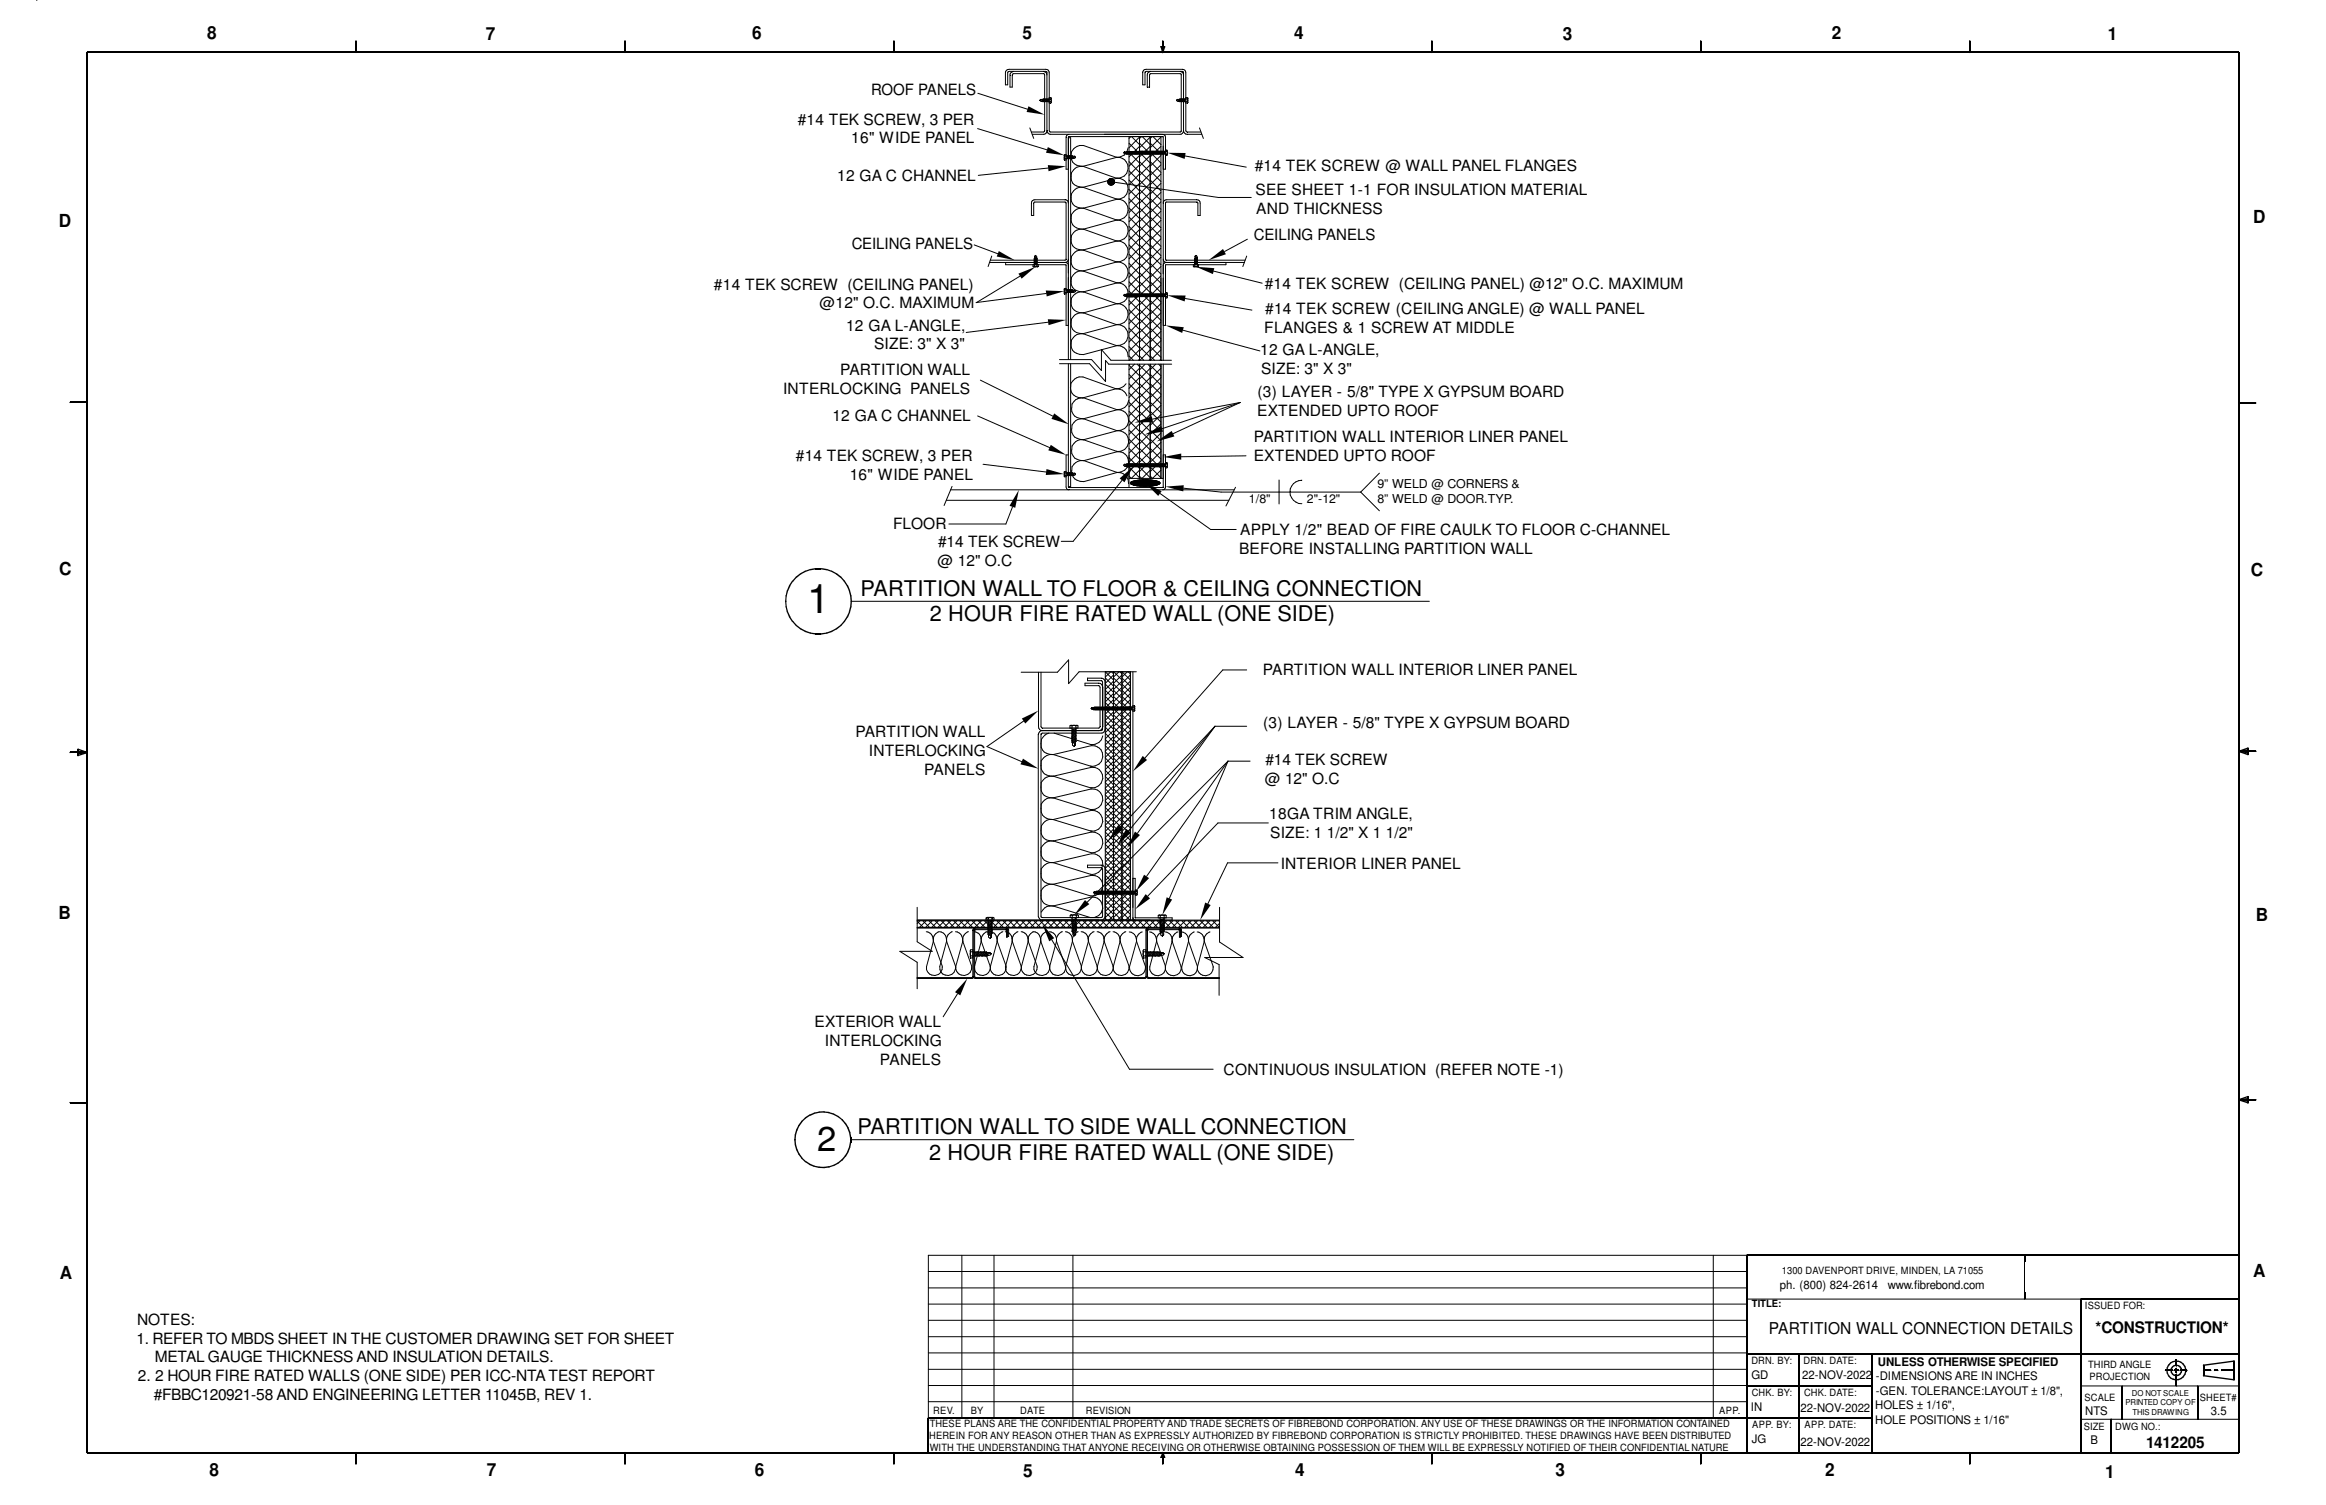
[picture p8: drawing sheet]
<svg xmlns="http://www.w3.org/2000/svg" width="432mm" height="279mm" viewBox="0 0 432 279" stroke-linecap="round" stroke-linejoin="round" font-family="sans-serif">
<defs><g id="words">
<text font-size="7.5" x="149.9" y="113.9">1</text>
<text font-size="6.4" x="151.7" y="213.6">2</text>
<g font-size="4">
<text x="159.8" y="110.6">PARTITION WALL TO FLOOR &amp; CEILING CONNECTION</text>
<text x="172.6" y="115.4">2 HOUR FIRE RATED WALL (ONE SIDE)</text>
<text x="159.2" y="210.5">PARTITION WALL TO SIDE WALL CONNECTION</text>
<text x="172.5" y="215.3">2 HOUR FIRE RATED WALL (ONE SIDE)</text>
</g>
<g font-size="3.3">
<text x="38.4" y="7.3">8</text>
<text x="90.2" y="7.4">7</text>
<text x="139.6" y="7.2">6</text>
<text x="189.8" y="7.2">5</text>
<text x="240.2" y="7.2">4</text>
<text x="290.1" y="7.4">3</text>
<text x="340.1" y="7.2">2</text>
<text x="391.3" y="7.4">1</text>
<text x="418.3" y="41.3">D</text>
<text x="10.9" y="42.2">D</text>
<text x="11" y="106.8">C</text>
<text x="417.8" y="106.9">C</text>
<text x="10.9" y="170.6">B</text>
<text x="418.8" y="171">B</text>
<text x="11.1" y="237.5">A</text>
<text x="418.3" y="237.1">A</text>
<text x="38.9" y="274.1">8</text>
<text x="90.4" y="274.1">7</text>
<text x="140.1" y="274.1">6</text>
<text x="189.9" y="274.2">5</text>
<text x="240.4" y="274.1">4</text>
<text x="288.8" y="274.1">3</text>
<text x="338.8" y="274.1">2</text>
<text x="390.8" y="274.4">1</text>
</g>
<g font-size="3">
<text x="328.4" y="247.7">PARTITION WALL CONNECTION DETAILS</text>
<text x="389" y="247.4">*CONSTRUCTION*</text>
<text x="398.4" y="268.7">1412205</text>
</g>
<g font-size="2.9">
<text x="161.7" y="17.7">ROOF PANELS</text>
<text x="148.1" y="23.2">#14 TEK SCREW, 3 PER</text>
<text x="158" y="26.6">16&quot; WIDE PANEL</text>
<text x="155.4" y="33.5">12 GA C CHANNEL</text>
<text x="232.9" y="31.8">#14 TEK SCREW @ WALL PANEL FLANGES</text>
<text x="233.1" y="36.2">SEE SHEET 1-1 FOR INSULATION MATERIAL</text>
<text x="233.2" y="39.7">AND THICKNESS</text>
<text x="158.1" y="46.2">CEILING PANELS</text>
<text x="232.8" y="44.6">CEILING PANELS</text>
<text x="132.5" y="53.8">#14 TEK SCREW (CEILING PANEL)</text>
<text x="234.8" y="53.7">#14 TEK SCREW (CEILING PANEL) @12&quot; O.C. MAXIMUM</text>
<text x="152.1" y="57.2">@12&quot; O.C. MAXIMUM</text>
<text x="234.9" y="58.4">#14 TEK SCREW (CEILING ANGLE) @ WALL PANEL</text>
<text x="157.1" y="61.4">12 GA L-ANGLE,</text>
<text x="162.3" y="64.9">SIZE: 3&quot; X 3&quot;</text>
<text x="233.9" y="65.9">12 GA L-ANGLE,</text>
<text x="234.7" y="61.8">FLANGES &amp; 1 SCREW AT MIDDLE</text>
<text x="156" y="69.6">PARTITION WALL</text>
<text x="234.1" y="69.4">SIZE: 3&quot; X 3&quot;</text>
<text x="145.4" y="73.1">INTERLOCKING PANELS</text>
<text x="233.4" y="77.2">EXTENDED UPTO ROOF</text>
<text x="233.4" y="73.7">(3) LAYER - 5/8&quot; TYPE X GYPSUM BOARD</text>
<text x="154.5" y="78.1">12 GA C CHANNEL</text>
<text x="232.7" y="82.1">PARTITION WALL INTERIOR LINER PANEL</text>
<text x="147.7" y="85.6">#14 TEK SCREW, 3 PER</text>
<text x="157.7" y="89.1">16&quot; WIDE PANEL</text>
<text x="232.7" y="85.6">EXTENDED UPTO ROOF</text>
<text x="165.8" y="98.1">FLOOR</text>
<text x="174.2" y="101.5">#14 TEK SCREW</text>
<text x="230.3" y="99.4">APPLY 1/2&quot; BEAD OF FIRE CAULK TO FLOOR C-CHANNEL</text>
<text x="174" y="105">@ 12&quot; O.C</text>
<text x="230" y="102.9">BEFORE INSTALLING PARTITION WALL</text>
<text x="234.4" y="125.3">PARTITION WALL INTERIOR LINER PANEL</text>
<text x="158.8" y="136.8">PARTITION WALL</text>
<text x="234.5" y="135.2">(3) LAYER - 5/8&quot; TYPE X GYPSUM BOARD</text>
<text x="161.3" y="140.3">INTERLOCKING</text>
<text x="171.5" y="143.8">PANELS</text>
<text x="234.9" y="142">#14 TEK SCREW</text>
<text x="234.8" y="145.5">@ 12&quot; O.C</text>
<text x="235.6" y="152">18GA TRIM ANGLE,</text>
<text x="235.8" y="155.5">SIZE: 1 1/2&quot; X 1 1/2&quot;</text>
<text x="237.7" y="161.4">INTERIOR LINER PANEL</text>
<text x="151.2" y="190.7">EXTERIOR WALL</text>
<text x="153.1" y="194.2">INTERLOCKING</text>
<text x="163.3" y="197.7">PANELS</text>
<text x="227.2" y="199.6">CONTINUOUS INSULATION (REFER NOTE -1)</text>
<text x="25.4" y="246">NOTES:</text>
<text x="25.4" y="249.4">1. REFER TO MBDS SHEET IN THE CUSTOMER DRAWING SET FOR SHEET</text>
<text x="25.6" y="256.4">2. 2 HOUR FIRE RATED WALLS (ONE SIDE) PER ICC-NTA TEST REPORT</text>
<text x="28.7" y="252.9">METAL GAUGE THICKNESS AND INSULATION DETAILS.</text>
<text x="28.6" y="259.9">#FBBC120921-58 AND ENGINEERING LETTER 11045B, REV 1.</text>
</g>
<g font-size="2.3">
<text x="231.9" y="93.4">1/8&quot;</text>
<text x="242.6" y="93.4">2&quot;-12&quot;</text>
<text x="255.7" y="90.6">9” WELD @ CORNERS &amp;</text>
<text x="255.7" y="93.3">8” WELD @ DOOR.TYP.</text>
</g>
<g font-size="2.2">
<text x="330.4" y="239.4">ph. (800) 824-2614</text>
<text x="350.4" y="239.4">www.fibrebond.com</text>
<text x="325.1" y="256">GD</text>
<text x="334.6" y="256">22-NOV-2022</text>
<text x="348.2" y="256.3">-DIMENSIONS ARE IN INCHES</text>
<text x="348.6" y="253.5">UNLESS OTHERWISE SPECIFIED</text>
<text x="325" y="261.9">IN</text>
<text x="334.2" y="262">22-NOV-2022</text>
<text x="348.1" y="261.6">HOLES ± 1/16&quot;,</text>
<text x="348.2" y="259">-GEN. TOLERANCE:LAYOUT ± 1/8&quot;,</text>
<text x="387.1" y="262.7">NTS</text>
<text x="410.4" y="262.7">3.5</text>
<text x="325.2" y="267.9">JG</text>
<text x="334.2" y="268.4">22-NOV-2022</text>
<text x="348.1" y="264.3">HOLE POSITIONS ± 1/16&quot;</text>
<text x="388.1" y="268.1">B</text>
</g>
<g font-size="1.9">
<text x="330.8" y="236.4">1300 DAVENPORT DRIVE, MINDEN, LA 71055</text>
<text x="325.2" y="242.6">TITLE:</text>
<text x="387.1" y="243">ISSUED FOR:</text>
<text x="325.1" y="253.2">DRN. BY:</text>
<text x="334.8" y="253.2">DRN. DATE:</text>
<text x="387.6" y="253.9">THIRD ANGLE</text>
<text x="387.9" y="256.1">PROJECTION</text>
<text x="173.2" y="262.4">REV.</text>
<text x="180.2" y="262.4">BY</text>
<text x="189.4" y="262.4">DATE</text>
<text x="201.6" y="262.5">REVISION</text>
<text x="319.2" y="262.4">APP.</text>
<text x="325.2" y="259.2">CHK. BY:</text>
<text x="334.9" y="259.2">CHK. DATE:</text>
<text x="387" y="260">SCALE</text>
<text x="408.4" y="260.1">SHEET#</text>
<text x="172.5" y="267.1">HEREIN FOR ANY REASON OTHER THAN AS EXPRESSLY AUTHORIZED BY FIBREBOND CORPORATION IS STRICTLY PROHIBITED. THESE DRAWINGS HAVE BEEN DISTRIBUTED</text>
<text x="172.6" y="264.9">THESE PLANS ARE THE CONFIDENTIAL PROPERTY AND TRADE SECRETS OF FIBREBOND CORPORATION. ANY USE OF THESE DRAWINGS OR THE INFORMATION CONTAINED</text>
<text x="172.6" y="269.3">WITH THE UNDERSTANDING THAT ANYONE RECEIVING OR OTHERWISE OBTAINING POSSESSION OF THEM WILL BE EXPRESSLY NOTIFIED OF THEIR CONFIDENTIAL NATURE</text>
<text x="325.3" y="265.1">APP. BY:</text>
<text x="335" y="265.1">APP. DATE:</text>
<text x="386.8" y="265.6">SIZE</text>
<text x="392.7" y="265.6">DWG NO.:</text>
</g>
<g font-size="1.5">
<text x="394.6" y="260.9">PRINTED COPY OF</text>
<text x="395.8" y="259.1">DO NOT SCALE</text>
<text x="395.9" y="262.7">THIS DRAWING</text>
</g>
</g></defs>
<path d="M6.9 0h418v279.4h-418z" fill="none" stroke="#fff" stroke-width=".19"/>
<g fill="#000">
<path d="M215.4 8.7l.2-.1 .4 1.1-.2 .1zM216.1 8.6l.2 .1-.3 1.1-.2-.1zM215.6 8.7l.2-.1 .2 1.1h-.3zM215.9 8.6l.2 .1-.1 1h-.3zM14.5 139l1.7 .6-.1 .2-1.7-.6zM14.4 139.8l1.7-.2 .1 .2-1.7 .3zM14.5 139.4l1.7 .2v.2l-1.8-.2zM14.4 140.2l1.7-.6 .1 .2-1.7 .6zM415.6 139.4l1.7-.6 .1 .2-1.7 .6zM415.6 139.4l1.7-.3v.3l-1.7 .2zM415.6 139.4l1.7 .3v.2l-1.7-.3zM415.7 139.4l1.7 .6-.1 .2-1.7-.6z"/>
<path d="M402.2 254.4h.2l.1 .5h-.3zM402.3 255l.2-.1 .2 .5h-.2zM402.2 253.9h.3l-.1 .5h-.2zM402.5 255.5l.2-.2 .3 .4-.2 .2zM402.5 253.4l.2 .1-.2 .5-.2-.2zM403 255.7l.4 .2-.1 .3-.5-.3zM402.5 253.4l.3-.4 .2 .2-.3 .3zM402.9 254.4h.3v.4h-.2zM403 254.8l.2-.1 .2 .4-.2 .1zM403 254l.2 .1v.3h-.3zM403.4 255l.3 .2-.1 .2-.3-.2zM403.4 255.9l.5 .1v.3l-.5-.1z"/>
<path d="M403.2 253.7l.2 .1-.2 .3-.2-.1zM402.8 252.9l.5-.2 .1 .2-.4 .3zM403.6 255.2l.4 .1v.2l-.4-.1zM403.3 253.6l.3-.2 .1 .2-.3 .2zM403.9 256h.5v.2l-.5 .1zM403.4 252.7l.5-.1v.2l-.5 .1zM404 255.3l.4-.1v.2l-.4 .1zM403.6 253.4l.4-.1v.3h-.4zM404.3 255.2l.3-.2 .2 .2-.3 .2zM404 253.3l.4 .1v.2h-.4zM404.4 256l.4-.2 .1 .2-.4 .2zM403.9 252.6h.5v.3l-.5-.1z"/>
<path d="M404.8 254.7l.2 .1-.2 .4-.2-.1zM404.5 253.4l.3 .2-.2 .2-.3-.2zM404.9 254.4h.2l-.1 .4h-.2zM404.6 253.8l.2-.1 .2 .3-.2 .1zM404.8 255.8l.4-.3 .2 .2-.4 .3zM404.5 252.6l.4 .2-.1 .2-.4-.2zM404.8 254.1l.2-.1 .1 .4h-.2zM405.5 255.1l.2 .1-.3 .5-.2-.2zM404.8 253l.2-.2 .4 .4-.2 .1zM405.6 254.6l.2 .1-.1 .5-.2-.1zM405.2 253.3l.2-.1 .3 .4-.2 .1zM405.5 253.7l.2-.1 .1 .5-.2 .1z"/>
<path d="M409.1 255.3l5.6 .7v.3l-5.6-.8zM409.1 253.3l5.6-.7v.2l-5.6 .8zM215.8 269.6l.2 .1-.4 .9-.2-.1zM215.8 269.7l.2-.1 .3 .9-.2 .1z"/>
<path d="M115.9 9.7h.2v.1h-.2z" fill-rule="evenodd"/>
<path d="M115.9 7.5h.2v.2h-.2z" fill-rule="evenodd"/>
<path d="M215.5 8.6h.7v.2h-.7z" fill-rule="evenodd"/>
<path d="M215.4 8.6h.2v.2h-.2z" fill-rule="evenodd"/>
<path d="M215.4 8.6h.2v.2h-.2z" fill-rule="evenodd"/>
<path d="M415.5 74.7h.2v.2h-.2z" fill-rule="evenodd"/>
<path d="M418.7 74.7h.1v.2h-.1z" fill-rule="evenodd"/>
<path d="M14.4 139.1h.2v1.2h-.2z" fill-rule="evenodd"/>
<path d="M14.4 139.4h.2v.2h-.2z" fill-rule="evenodd"/>
<path d="M417.2 138.9h.2v1.2h-.2z" fill-rule="evenodd"/>
<path d="M417.2 139.7h.2v.2h-.2z" fill-rule="evenodd"/>
<path d="M14.4 140.2h.2v.2h-.2z" fill-rule="evenodd"/>
<path d="M14.4 140.2h.2v.2h-.2z" fill-rule="evenodd"/>
<path d="M324.2 251.2h.2v.3h-.2z" fill-rule="evenodd"/>
<path d="M333.9 251.2h.2v.3h-.2z" fill-rule="evenodd"/>
<path d="M347.5 251.2h.1v.3h-.1z" fill-rule="evenodd"/>
<path d="M386.2 251.2h.2v.3h-.2z" fill-rule="evenodd"/>
<path d="M386.2 251.2h.2v.3h-.2z" fill-rule="evenodd"/>
<path d="M402 254.3h1.4v.3h-1.4z" fill-rule="evenodd"/>
<path d="M402.2 254.3h.2v.2h-.2z" fill-rule="evenodd"/>
<path d="M402.2 254.3h.2v.2h-.2z" fill-rule="evenodd"/>
<path d="M403.3 252.7h.2v.2h-.2z" fill-rule="evenodd"/>
<path d="M403.6 254.3h.8v.3h-.8z" fill-rule="evenodd"/>
<path d="M403.9 254h.3v.8h-.3z" fill-rule="evenodd"/>
<path d="M403.9 252.4h.3v1.2h-.3z" fill-rule="evenodd"/>
<path d="M403.8 256.1h.2v.1h-.2z" fill-rule="evenodd"/>
<path d="M403.8 252.6h.2v.2h-.2z" fill-rule="evenodd"/>
<path d="M403.9 253.9h.2v.2h-.2z" fill-rule="evenodd"/>
<path d="M403.9 252.3h.2v.2h-.2z" fill-rule="evenodd"/>
<path d="M404.3 255.2h.2v.2h-.2z" fill-rule="evenodd"/>
<path d="M404.3 253.4h.2v.2h-.2z" fill-rule="evenodd"/>
<path d="M404.7 254.3h1.3v.3h-1.3z" fill-rule="evenodd"/>
<path d="M404.8 255.8h.2v.2h-.2z" fill-rule="evenodd"/>
<path d="M405.6 254.2h.2v.5h-.2z" fill-rule="evenodd"/>
<path d="M405.6 254.6h.2v.2h-.2z" fill-rule="evenodd"/>
<path d="M405.6 254.1h.2v.2h-.2z" fill-rule="evenodd"/>
<path d="M405.9 254.3h.2v.2h-.2z" fill-rule="evenodd"/>
<path d="M408.9 253.4h.3v2h-.3z" fill-rule="evenodd"/>
<path d="M409.1 254.3h1.3v.3h-1.3z" fill-rule="evenodd"/>
<path d="M411.1 254.3h.6v.3h-.6z" fill-rule="evenodd"/>
<path d="M415.5 251.2h.2v.3h-.2z" fill-rule="evenodd"/>
<path d="M115.9 269.6h.2v.1h-.2z" fill-rule="evenodd"/>
<path d="M115.9 271.7h.2v.2h-.2z" fill-rule="evenodd"/>
<path d="M215.5 270.4h.7v.3h-.7z" fill-rule="evenodd"/>
<path d="M215.4 270.5h.2v.1h-.2z" fill-rule="evenodd"/>
<path d="M215.4 270.5h.2v.1h-.2z" fill-rule="evenodd"/>
<path d="M365.5 269.6h.3v.1h-.3z" fill-rule="evenodd"/>
<path d="M365.5 271.7h.3v.2h-.3z" fill-rule="evenodd"/>
<path d="M386.2 263.4h.2v.2h-.2z" fill-rule="evenodd"/>
<path d="M386.2 263.4h.2v.2h-.2z" fill-rule="evenodd"/>
<path d="M391.8 263.4h.2v.2h-.2z" fill-rule="evenodd"/>
<path d="M393.9 263.4h.1v.2h-.1z" fill-rule="evenodd"/>
<path d="M407.9 263.4h.2v.2h-.2z" fill-rule="evenodd"/>
<circle cx="16.2" cy="9.7" r=".12"/>
<circle cx="66.1" cy="7.6" r=".12"/>
<circle cx="66.1" cy="9.7" r=".12"/>
<circle cx="165.9" cy="9.7" r=".12"/>
<circle cx="165.9" cy="7.6" r=".12"/>
<circle cx="215.7" cy="8.7" r=".12"/>
<circle cx="215.9" cy="9.7" r=".12"/>
<circle cx="215.9" cy="7.6" r=".12"/>
<circle cx="216" cy="8.7" r=".12"/>
<circle cx="216.2" cy="8.7" r=".12"/>
<circle cx="265.8" cy="7.6" r=".12"/>
<circle cx="265.8" cy="9.7" r=".12"/>
<circle cx="315.7" cy="7.6" r=".12"/>
<circle cx="315.7" cy="9.7" r=".12"/>
<circle cx="415.6" cy="9.7" r=".12"/>
<circle cx="13" cy="74.7" r=".12"/>
<circle cx="16.2" cy="74.7" r=".12"/>
<circle cx="13" cy="139.7" r=".12"/>
<circle cx="14.5" cy="140" r=".12"/>
<circle cx="14.5" cy="139.1" r=".12"/>
<circle cx="16.2" cy="139.7" r=".12"/>
<circle cx="415.6" cy="139.5" r=".12"/>
<circle cx="417.3" cy="139.3" r=".12"/>
<circle cx="417.3" cy="138.9" r=".12"/>
<circle cx="418.8" cy="139.5" r=".12"/>
<circle cx="417.3" cy="140.1" r=".12"/>
<circle cx="13" cy="204.7" r=".12"/>
<circle cx="16.2" cy="204.7" r=".12"/>
<circle cx="324.3" cy="233" r=".12"/>
<circle cx="375.8" cy="233" r=".12"/>
<circle cx="415.6" cy="233" r=".12"/>
<circle cx="324.3" cy="257.3" r=".12"/>
<circle cx="334" cy="257.3" r=".12"/>
<circle cx="347.6" cy="257.3" r=".12"/>
<circle cx="375.8" cy="241.2" r=".12"/>
<circle cx="386.3" cy="241.2" r=".12"/>
<circle cx="394" cy="257.3" r=".12"/>
<circle cx="402" cy="254.4" r=".12"/>
<circle cx="402.3" cy="253.9" r=".12"/>
<circle cx="402.3" cy="254.9" r=".12"/>
<circle cx="402.6" cy="253.5" r=".12"/>
<circle cx="402.6" cy="255.4" r=".12"/>
<circle cx="402.9" cy="255.8" r=".12"/>
<circle cx="402.9" cy="253.1" r=".12"/>
<circle cx="403.1" cy="254.4" r=".12"/>
<circle cx="403.1" cy="254" r=".12"/>
<circle cx="403.1" cy="254.8" r=".12"/>
<circle cx="403.3" cy="255.1" r=".12"/>
<circle cx="403.3" cy="253.7" r=".12"/>
<circle cx="403.4" cy="254.4" r=".12"/>
<circle cx="403.4" cy="256" r=".12"/>
<circle cx="403.6" cy="254.4" r=".12"/>
<circle cx="403.7" cy="255.3" r=".12"/>
<circle cx="403.7" cy="253.5" r=".12"/>
<circle cx="404" cy="257.3" r=".12"/>
<circle cx="404" cy="254.8" r=".12"/>
<circle cx="404" cy="253.6" r=".12"/>
<circle cx="404" cy="255.4" r=".12"/>
<circle cx="404" cy="255.1" r=".12"/>
<circle cx="404" cy="253.5" r=".12"/>
<circle cx="404.4" cy="256.1" r=".12"/>
<circle cx="404.4" cy="254.4" r=".12"/>
<circle cx="404.4" cy="252.7" r=".12"/>
<circle cx="404.7" cy="255.1" r=".12"/>
<circle cx="404.7" cy="253.7" r=".12"/>
<circle cx="404.7" cy="254.4" r=".12"/>
<circle cx="404.9" cy="252.9" r=".12"/>
<circle cx="404.9" cy="254" r=".12"/>
<circle cx="404.9" cy="254.8" r=".12"/>
<circle cx="405" cy="254.4" r=".12"/>
<circle cx="405.3" cy="253.2" r=".12"/>
<circle cx="405.3" cy="255.6" r=".12"/>
<circle cx="405.6" cy="253.7" r=".12"/>
<circle cx="405.6" cy="255.2" r=".12"/>
<circle cx="408" cy="257.3" r=".12"/>
<circle cx="409.1" cy="253.5" r=".12"/>
<circle cx="409.1" cy="254.4" r=".12"/>
<circle cx="409.1" cy="255.4" r=".12"/>
<circle cx="410.4" cy="254.4" r=".12"/>
<circle cx="411.1" cy="254.4" r=".12"/>
<circle cx="411.7" cy="254.4" r=".12"/>
<circle cx="412.5" cy="254.4" r=".12"/>
<circle cx="414.7" cy="256.2" r=".12"/>
<circle cx="414.7" cy="252.7" r=".12"/>
<circle cx="414.7" cy="254.4" r=".12"/>
<circle cx="415.6" cy="241.2" r=".12"/>
<circle cx="16.2" cy="269.7" r=".12"/>
<circle cx="66.1" cy="271.8" r=".12"/>
<circle cx="66.1" cy="269.7" r=".12"/>
<circle cx="165.9" cy="271.8" r=".12"/>
<circle cx="165.9" cy="269.7" r=".12"/>
<circle cx="172.3" cy="269.7" r=".12"/>
<circle cx="172.3" cy="263.3" r=".12"/>
<circle cx="187.4" cy="269.7" r=".12"/>
<circle cx="215.9" cy="271.8" r=".12"/>
<circle cx="215.9" cy="269.7" r=".12"/>
<circle cx="216.2" cy="270.6" r=".12"/>
<circle cx="254.8" cy="269.7" r=".12"/>
<circle cx="265.8" cy="269.7" r=".12"/>
<circle cx="265.8" cy="271.8" r=".12"/>
<circle cx="315.7" cy="271.8" r=".12"/>
<circle cx="315.7" cy="269.7" r=".12"/>
<circle cx="324.3" cy="263.3" r=".12"/>
<circle cx="324.3" cy="269.7" r=".12"/>
<circle cx="334" cy="269.7" r=".12"/>
<circle cx="347.6" cy="269.7" r=".12"/>
<circle cx="347.6" cy="263.3" r=".12"/>
<circle cx="386.3" cy="269.7" r=".12"/>
<circle cx="391.9" cy="269.7" r=".12"/>
<circle cx="415.6" cy="269.7" r=".12"/>
</g>
<g fill="none" stroke="#000" stroke-width=".25">
<path d="M16.2 9.7h399.4v260h-399.4zM66.1 7.6v2.1M116 7.6v2.1M165.9 7.6v2.1M215.9 7.6v2.1M265.8 7.6v2.1M315.7 7.6v2.1M13 74.7h3.2M13 139.7h3.2M415.6 139.5h3.2M13 204.7h3.2M375.8 233v8.2"/>
<path d="M415.6 233h-91.3v36.7M324.3 257.3h23.3M334 251.4v18.3M347.6 251.4v18.3M394 257.3v6.2M404 255.1v2.2M408 257.3v6.2M412.5 254.4h2.2M414.7 252.7v3.5M415.6 241.2h-29.3v28.5M66.1 269.7v2.1M116 269.7v2.1"/>
<path d="M165.9 269.7v2.1M215.9 269.7v2.1M265.8 269.7v2.1M315.7 269.7v2.1M347.6 263.3h-175.3v6.4M365.7 269.7v2.1M391.9 263.5v6.2"/>
</g>
<path d="M415.6 74.8h3.2M324.3 251.4h91.3" fill="none" stroke="#000" stroke-width=".21"/>
<g fill="none" stroke="#000" stroke-width=".19">
<path d="M172.3 233h152v30.3h-152zM172.3 236.1h152M172.3 239.1h152M178.6 233v30.3M184.5 233v30.3M199.2 233v30.3M318.1 233v30.3M172.3 242.1h152M172.3 245.1h152M172.3 248.2h152M172.3 251.2h152M172.3 254.2h152"/>
<path d="M172.3 257.2h152M324.3 241.2h62M386.3 257.3h29.3M172.3 260.2h152M386.3 263.5h29.3"/>
</g>
<path d="M376 234.3h39.3v5.5h-39.3z" fill="#fff"/>
<g fill="#000">
<path d="M190.9 19.7l3 1.6-3.3-.5zM194.5 30.6l3.4 .3-3.3 .9zM194.5 27.3l3.1 1.5-3.4-.4zM205.7 33.4v.7zM205.7 33.4l.3 .9-.3-.2zM206 33.2v1.1l-.3-.9zM206 33.2l.2 1.2-.2-.1zM206 33.2l.2-.1v1.3zM206.2 33.1l.4 1.2-.4 .1zM206.2 33.1l.4 .1v1.1zM206.6 33.2l.2 .9-.2 .2zM206.6 33.2l.2 .2v.7z"/>
<path d="M206.8 33.4v.7zM216.7 28.4h3.4l-.2 1.1zM185.4 46.6l3 1.7-3.4-.7zM189.1 50.8l3.1-1.3-2.5 2.2zM194.1 53.9l3.5 .2-3.3 .9zM194.5 59.3l3.4 .1-3.3 1zM216.7 54.8l3.4 .1-.2 1.1zM222 49.5l3.4 .3-.2 1.1zM224.4 48.3l2.6-2.1 .6 1zM195.7 76.7l2.8 2.1-3.3-1zM210.6 78.4l3.2-1.1 .2 1.1zM216.4 60.4l3.4 .3-.3 1.1z"/>
<path d="M189.1 90.9l-.6 3.4-1.1-.4zM194.3 87.1l3.3 .9-3.5 .2zM195.1 82.6l2.8 1.9-3.3-.9zM207.9 88.8l2.5-2.2-1.7 2.9zM209.8 89.7h.1zM209.9 89.6v.2zM209.9 89.5v.3zM209.9 89.5l.1 .4zM209.9 89.5h.1v.4zM210 89.5l.1 .4zM210 89.5l.1-.1v.5zM210.1 89.4l.1 .6-.1-.1z"/>
<path d="M210.1 89.4h.1v.6zM210.2 89.4l.2 .6h-.2zM210.2 89.4l.2-.1v.7zM210.4 89.3l.2 .8-.2-.1zM210.4 89.3h.2v.8zM210.6 89.3l.2 .8h-.2zM210.6 89.3l.2-.1v.9zM210.8 89.2l.2 1-.2-.1zM210.8 89.2h.2v1zM211 89.2l.2 1h-.2zM211 89.2h.2v1zM211.2 89.2l.3 1h-.3z"/>
<path d="M211.2 89.2l.3-.1v1.1zM211.5 89.1l.3 1.2-.3-.1zM211.5 89.1h.3v1.2zM211.8 89.1l.2 1.2h-.2zM211.8 89.1h.2v1.2zM212 89.1l.3 1.2h-.3zM212 89.1h.3v1.2zM212.3 89.1l.3 1.2h-.3zM212.3 89.1h.3v1.2zM212.6 89.1l.3 1.2h-.3zM212.6 89.1h.3v1.2zM212.9 89.1l.2 1.2h-.2z"/>
<path d="M212.9 89.1h.2v1.2zM213.1 89.1l.3 1.2h-.3zM213.1 89.1h.3v1.2zM213.4 89.1l.3 1.1-.3 .1zM213.4 89.1h.3v1.1zM213.7 89.1l.3 1.1h-.3zM213.7 89.1l.3 .1v1zM214 89.2l.2 1h-.2zM214 89.2h.2v1zM214.2 89.2l.2 .9-.2 .1zM214.2 89.2h.2v.9zM214.4 89.2l.2 .9h-.2z"/>
<path d="M214.4 89.2l.2 .1v.8zM214.6 89.3l.2 .7-.2 .1zM214.6 89.3h.2v.7zM214.8 89.3l.2 .7h-.2zM214.8 89.3l.2 .1v.6zM215 89.4l.1 .5-.1 .1zM212.6 89.7l3 1.5-.6 .9zM215 89.4h.1v.5zM215.1 89.4v.5zM215.1 89.4l.1 .5zM215.2 89.5v.4zM215.2 89.5l.1 .3z"/>
<path d="M215.3 89.5v.3zM215.3 89.5v.2zM215.3 89.6v.1zM212.5 80.7l3.1-1.6 .3 1zM214.7 82l2.8-2 .5 1zM215.9 84.8l3.4-.6v1.1zM216.4 90.3l3.4-.2-.1 1.1zM145.8 111.6h.2v1h-.2zM145.8 112.6h.2l.3 1h-.3zM145.8 110.6l.2 .1v.9h-.2zM146.1 113.7l.2-.1 .4 .9-.2 .1zM146 109.6l.3 .1-.3 1-.2-.1z"/>
<path d="M146.5 114.6l.2-.1 .5 .8-.2 .1zM146.5 108.7l.2 .1-.4 .9-.2-.1zM147.2 115.3l.7 .7-.2 .2-.6-.8zM147 107.8l.2 .1-.5 .9-.2-.1zM147.7 116.2l.2-.2 .8 .6-.2 .2zM147.7 107.1l.2 .1-.7 .8-.1-.2zM148.7 116.6l.9 .5-.2 .2-.9-.5zM147.7 107.1l.8-.7 .2 .2-.8 .7zM149.6 117.1l.9 .3-.1 .2-.9-.3zM148.5 106.4l.9-.4 .2 .2-.9 .4zM150.5 117.4l1 .2-.1 .2-.9-.2zM149.5 106l.9-.4 .1 .2-.9 .4z"/>
<path d="M150.5 105.6l.9-.1 .1 .2-1 .2zM152.4 117.6l1-.2 .1 .2-1 .2zM153.4 117.4l.9-.3 .1 .2-.9 .3zM152.5 105.5l1 .1-.1 .3-1-.2zM154.3 117.1l.9-.5 .1 .2-.8 .5zM153.5 105.6l.9 .4-.1 .2-.9-.4zM155.2 116.6l.8-.6 .2 .2-.8 .6zM154.5 106l.8 .4-.1 .2-.9-.4zM156.7 115.3l.1 .1-.6 .8-.2-.2zM155.4 106.4l.8 .7-.2 .2-.8-.7zM157.2 114.5l.2 .1-.6 .8-.2-.1zM156.2 107.1l.6 .7-.1 .2-.7-.8z"/>
<path d="M157.6 113.6l.2 .1-.4 .9-.2-.1zM156.6 107.9l.2-.1 .6 .9-.2 .1zM157.8 112.6h.3l-.3 1h-.2zM157.2 108.8l.2-.1 .4 .9-.2 .1zM157.9 111.6h.3l-.1 1h-.3zM157.6 109.7l.2-.1 .3 1-.3 .1zM157.8 110.7l.3-.1 .1 1h-.3zM189.7 133.4l3.1-1.5-2.5 2.4zM189.9 140.8l2.9 1.9-3.4-.8zM207.6 153.2l.8 .7-2.7 2.1zM209.1 153.9l.9 .7-2.6 2.2zM210.7 154.4l.9 .6-2.4 2.4z"/>
<path d="M212.1 140.3l.8 .8-2.6 2.1zM193.5 171.6l2.2 2.6-.9 .6zM201.4 167.1l.8 .8-2.8 1.9zM212.4 162.4l.9 .6-2.4 2.4zM212.7 166l.8 .8-2.8 2zM216.6 166.6l1 .4-1.8 2.9zM223.7 167.6l1 .4-1.9 2.8zM179.6 181.7l-1.3 3.1-1-.6zM147.4 211.6h.3l.1 .9h-.3zM147.5 212.6l.3-.1 .2 .9h-.2zM147.5 210.7h.3l-.1 .9h-.3zM147.8 213.5l.2-.1 .4 .8-.2 .1z"/>
<path d="M147.8 209.8h.2l-.2 .9h-.3zM148.2 214.3l.2-.1 .6 .7-.2 .2zM148.2 208.9l.2 .1-.4 .8-.2-.1zM148.9 214.9l.7 .7-.2 .1-.6-.6zM148.8 208.1l.2 .2-.6 .7-.2-.1zM149.6 215.5l.8 .5-.2 .2-.8-.5zM148.8 208.1l.6-.6 .2 .1-.7 .7zM150.4 216l.8 .4-.1 .2-.9-.3zM149.4 207.4l.8-.5 .2 .2-.8 .5zM151.2 216.4l.9 .2-.1 .2-.9-.2zM150.2 206.9l.9-.3 .1 .2-.8 .4zM152.1 216.6h.9v.3l-.9-.1z"/>
<path d="M151.1 206.5l.9-.1 .1 .2-.9 .2zM153 216.6l.9-.1v.2l-.9 .2zM152.1 206.3h.9v.2l-.9 .1zM153.8 216.5l.9-.3 .1 .3-.9 .2zM153 206.3l.9 .1v.3l-.9-.2zM154.7 216.2l.8-.4 .2 .2-.8 .5zM153.9 206.5l.9 .2-.1 .3-.9-.3zM155.5 215.8l.8-.6 .1 .2-.7 .6zM154.9 206.8l.8 .4-.2 .2-.8-.4zM156.8 214.5l.2 .2-.6 .7-.2-.1zM155.7 207.2l.7 .6-.1 .1-.8-.5zM157.3 213.8l.2 .1-.4 .8-.3-.1z"/>
<path d="M156.2 207.9l.2-.1 .6 .7-.2 .2zM157.6 212.9l.3 .1-.4 .9-.2-.1zM156.8 208.6l.3-.1 .4 .8-.2 .1zM157.8 212l.2 .1-.1 .9-.3-.1zM157.3 209.4l.2-.1 .4 .9-.3 .1zM157.6 210.2h.3l.1 .9-.2 .1zM415.6 204l1.7-.5 .1 .2-1.7 .6zM415.6 204l1.7-.2v.3l-1.7 .2zM415.6 204l1.7 .3v.3l-1.7-.3zM415.7 204l1.7 .6-.1 .3-1.7-.6z"/>
<path d="M365.5 9.7h.3v.1h-.3z" fill-rule="evenodd"/>
<path d="M365.5 7.5h.3v.2h-.3z" fill-rule="evenodd"/>
<path d="M145.8 111.5h.2v.2h-.2z" fill-rule="evenodd"/>
<path d="M145.8 111.5h.2v.2h-.2z" fill-rule="evenodd"/>
<path d="M145.8 112.6h.2v.1h-.2z" fill-rule="evenodd"/>
<path d="M145.8 110.5h.2v.2h-.2z" fill-rule="evenodd"/>
<path d="M146.5 114.4h.2v.2h-.2z" fill-rule="evenodd"/>
<path d="M146.5 108.6h.2v.2h-.2z" fill-rule="evenodd"/>
<path d="M148.5 116.6h.2v.2h-.2z" fill-rule="evenodd"/>
<path d="M149.4 117.1h.2v.2h-.2z" fill-rule="evenodd"/>
<path d="M149.4 106h.2v.1h-.2z" fill-rule="evenodd"/>
<path d="M150.4 117.4h.1v.2h-.1z" fill-rule="evenodd"/>
<path d="M151.4 117.6h1v.2h-1z" fill-rule="evenodd"/>
<path d="M151.4 105.5h1v.2h-1z" fill-rule="evenodd"/>
<path d="M151.3 117.6h.3v.2h-.3z" fill-rule="evenodd"/>
<path d="M151.3 105.5h.3v.2h-.3z" fill-rule="evenodd"/>
<path d="M153.4 117.4h.1v.2h-.1z" fill-rule="evenodd"/>
<path d="M155.2 116.6h.2v.2h-.2z" fill-rule="evenodd"/>
<path d="M157.2 114.4h.2v.2h-.2z" fill-rule="evenodd"/>
<path d="M157.2 108.6h.2v.2h-.2z" fill-rule="evenodd"/>
<path d="M147.8 209.7h.2v.2h-.2z" fill-rule="evenodd"/>
<path d="M148.2 214.2h.2v.1h-.2z" fill-rule="evenodd"/>
<path d="M148.2 208.9h.2v.1h-.2z" fill-rule="evenodd"/>
<path d="M151 216.4h.3v.2h-.3z" fill-rule="evenodd"/>
<path d="M151 206.6h.3v.2h-.3z" fill-rule="evenodd"/>
<path d="M152 206.4h.1v.2h-.1z" fill-rule="evenodd"/>
<path d="M152.9 206.3h.2v.2h-.2z" fill-rule="evenodd"/>
<path d="M153.8 216.5h.2v.2h-.2z" fill-rule="evenodd"/>
<path d="M155.5 215.8h.2v.2h-.2z" fill-rule="evenodd"/>
<path d="M155.5 207.2h.2v.2h-.2z" fill-rule="evenodd"/>
<path d="M157.3 209.3h.2v.2h-.2z" fill-rule="evenodd"/>
<path d="M157.8 211.1h.2v.9h-.2z" fill-rule="evenodd"/>
<path d="M157.8 211h.2v.2h-.2z" fill-rule="evenodd"/>
<path d="M417.2 203.6h.2v1.2h-.2z" fill-rule="evenodd"/>
<path d="M417.2 204.6h.2v.3h-.2z" fill-rule="evenodd"/>
<path d="M417.2 204.6h.2v.3h-.2z" fill-rule="evenodd"/>
<circle cx="146.2" cy="109.6" r=".12"/>
<circle cx="146.2" cy="113.6" r=".12"/>
<circle cx="147.2" cy="115.4" r=".12"/>
<circle cx="147.2" cy="107.9" r=".12"/>
<circle cx="147.8" cy="116.1" r=".12"/>
<circle cx="147.8" cy="107.1" r=".12"/>
<circle cx="148.6" cy="106.6" r=".12"/>
<circle cx="150.5" cy="105.8" r=".12"/>
<circle cx="152.4" cy="117.7" r=".12"/>
<circle cx="152.4" cy="105.6" r=".12"/>
<circle cx="153.5" cy="105.8" r=".12"/>
<circle cx="154.4" cy="117.2" r=".12"/>
<circle cx="154.4" cy="106" r=".12"/>
<circle cx="155.3" cy="106.6" r=".12"/>
<circle cx="156.1" cy="116.1" r=".12"/>
<circle cx="156.1" cy="107.1" r=".12"/>
<circle cx="156.8" cy="107.9" r=".12"/>
<circle cx="156.8" cy="115.4" r=".12"/>
<circle cx="157.7" cy="113.6" r=".12"/>
<circle cx="157.7" cy="109.6" r=".12"/>
<circle cx="157.9" cy="112.7" r=".12"/>
<circle cx="157.9" cy="110.6" r=".12"/>
<circle cx="158" cy="111.6" r=".12"/>
<circle cx="147.6" cy="211.6" r=".12"/>
<circle cx="147.7" cy="210.7" r=".12"/>
<circle cx="147.7" cy="212.5" r=".12"/>
<circle cx="147.9" cy="213.4" r=".12"/>
<circle cx="148.8" cy="215" r=".12"/>
<circle cx="148.8" cy="208.2" r=".12"/>
<circle cx="149.5" cy="207.6" r=".12"/>
<circle cx="149.5" cy="215.6" r=".12"/>
<circle cx="150.3" cy="207.1" r=".12"/>
<circle cx="150.3" cy="216.2" r=".12"/>
<circle cx="152.1" cy="216.7" r=".12"/>
<circle cx="153" cy="216.7" r=".12"/>
<circle cx="153.9" cy="206.5" r=".12"/>
<circle cx="154.8" cy="216.4" r=".12"/>
<circle cx="154.8" cy="206.8" r=".12"/>
<circle cx="156.3" cy="215.4" r=".12"/>
<circle cx="156.3" cy="207.9" r=".12"/>
<circle cx="156.9" cy="214.6" r=".12"/>
<circle cx="156.9" cy="208.6" r=".12"/>
<circle cx="157.4" cy="213.8" r=".12"/>
<circle cx="157.7" cy="213" r=".12"/>
<circle cx="157.7" cy="210.2" r=".12"/>
<circle cx="157.9" cy="212.1" r=".12"/>
<circle cx="415.6" cy="204.2" r=".12"/>
<circle cx="417.3" cy="203.6" r=".12"/>
<circle cx="417.3" cy="204.4" r=".12"/>
<circle cx="417.3" cy="204" r=".12"/>
<circle cx="418.8" cy="204.2" r=".12"/>
</g>
<path d="M365.7 7.6v2.1M415.6 204.2h3.2" fill="none" stroke="#000" stroke-width=".25"/>
<g fill="none" stroke="#000" stroke-width=".19">
<path d="M6.9 -.1l-.1 .1M181.5 17.3l9.3 3M188.1 13.2a.74 .74 0 0 0-.6 .7v2.3h.4v-2.3l.2-.2 5.8 .1v10.5l-.2 .2h-2.2M193 18.6l.2 .2h.3M193 18.6l.4-.1 .1 .2-.1 .1M193.2 18.5h.4M193.2 18.5l-.2 .1M193.5 18.8l.1 .1M193.6 18.5l-.1 .3M193.7 18.4l-.1 .5M193.7 18.8l.1 .1M193.7 18.4l.1 .1"/>
<path d="M193.7 18.4l-.1 .1M193.7 18.8l-.1 .1M193.7 13.2a.65 .65 0 0 1 .7 .7M193.8 18.5l-.1 .3M193.8 18.4v.5M193.8 18.4v.1M193.8 18.4l.1 .1M193.8 18.8v.1M193.8 18.8l.1 .1M193.9 18.5l-.1 .3M194 18.4l-.1 .5M194 18.8l.1 .1"/>
<path d="M194 18.4l.1 .1M194 18.4l-.1 .1M194 18.8l-.1 .1M194.2 18.4l-.2 .4M194.2 18.4l-.1 .5M194.2 18.8l-.1 .1M194.2 18.4l.1 .1M194.2 18.8l.1 .1M194.3 18.5l-.1 .3M194.4 18.8l.1 .1M194.4 18.4l-.1 .5M194.4 18.4l.1 .1"/>
<path d="M194.4 18.4l-.1 .1M194.4 18.8l-.1 .1M194.5 18.5l-.1 .3M194.5 18.5h.1M194.6 18.8l.5 .1M194.6 18.8l-.1 .1M194.6 18.4l-.1 .5M194.6 18.5v.3M194.8 18.1l.4 .1v.8l-.4 .1M194.8 18.4h.3M194.8 18.3l-.2 .2M195.1 18.9l.1 .1"/>
<path d="M195.1 18.4v.5M195.2 18.3l-.1 .1M213.6 13.2a.65 .65 0 0 0-.6 .7v2.3h.4v-2.3l.2-.2h5.5l.2 .1-.1 10.7h-24.3l-.1-.2v-10.8a.59 .59 0 0 0-.7-.6h-6.8a.65 .65 0 0 0-.7 .6v2.2h.5v-2.2l.2-.3h6.8l.3 .2v10.9M218.4 18.6l.2 .2h.3M218.4 18.6l.3-.1 .2 .2-.2 .1M218.6 18.5l-.2 .1M218.6 18.5h.3M218.9 18.8v.1M218.9 18.5v.3M219 18.4l-.1 .5M219 18.8l.1 .1M219 18.4l.1 .1"/>
<path d="M219 18.4l-.1 .1M219 18.8l-.1 .1M219.1 13.2a.65 .65 0 0 1 .6 .7M219.1 18.5l-.1 .3M219.2 18.4l-.1 .5M219.2 18.4l-.1 .1M219.2 18.4l.1 .1M219.2 18.8l-.1 .1M219.2 18.8l.1 .1M219.3 18.5l-.1 .3M219.4 18.4l-.1 .5M219.4 18.4l.1 .1"/>
<path d="M219.4 18.8l.1 .1M219.4 18.8l-.1 .1M219.4 18.4l-.1 .1M219.5 18.5l-.1 .3M219.5 18.4v.5M219.5 18.4v.1M219.5 18.4l.2 .1M219.6 18.8l-.1 .1M219.6 18.8l.1 .1M219.7 18.5l-.1 .3M219.8 18.8v.1M219.8 18.4l-.1 .5"/>
<path d="M219.8 18.4v.1M219.8 18.4l-.1 .1M219.8 18.8l-.1 .1M219.8 18.5v.3M219.9 18.4l.1 .1M219.9 18.4l-.1 .1M219.9 18.8l-.1 .1M219.9 18.4l-.1 .5M219.9 18.8l.5 .1M220 18.5l-.1 .3M220.1 18.3l-.1 .2M220.1 18.1l.4 .1v.8l-.4 .1"/>
<path d="M220.1 18.4h.3M220.4 18.9l.1 .1M220.4 18.4v.5M220.5 18.3l-.1 .1M181.5 23.9l12.9 3.9M191.2 23.7l.7 2M194.4 24.3a.65 .65 0 0 1-.7 .6h-2.1M194.4 24.3a.73 .73 0 0 0 .6 .6h24.1a.65 .65 0 0 0 .6-.6M194.6 31.2l-13 1.4M197.6 28.9v.1M197.6 29.5h.1M197.6 29v.5"/>
<path d="M197.6 29h.3M197.9 28.9l.3 .5M197.9 28.7l-.3 .1v.8l.3 .1M198.1 29h.1M198.1 29l.1 .5M198.2 29.4v.1M198.2 29.4l-.6 .1M198.2 29h.2M198.2 29l.1 .4M198.3 29l.1 .5M198.3 37.7a.59 .59 0 0 0-.6-.6h-5.6a.59 .59 0 0 0-.6 .6v2.3h.4l.1-2.5h5.9v10.8h-14M198.3 25.6h.5v41.2"/>
<path d="M198.3 29.4l-.1 .1M198.3 29.4l.1 .1M198.4 29l.1 .4M198.5 24.9l-.3 .1-.3 .4v6h.4M198.5 28.9l.1 .6M198.5 29.4l.1 .1M198.5 28.9l.1 .1M198.5 28.9l-.1 .1M198.5 29.4l-.1 .1M198.6 29l.1 .4M198.7 28.9l.1 .6M198.7 29.4l.1 .1"/>
<path d="M198.7 29.4l-.1 .1M198.7 28.9l-.1 .1M198.7 28.9l.1 .1M198.8 29v.4M198.8 28.9l.2 .6M198.8 28.9l.2 .1M198.8 28.9v.1M198.8 29.4l.2 .1M198.8 29.4v.1M199 29l.1 .4M199.1 28.9v.6M199.1 29.4l-.1 .1"/>
<path d="M199.1 28.9l-.1 .1M199.1 28.9v.1M199.1 29.4v.1M199.1 29l.1 .4M199.1 29h.4M199.2 29.4l-.1 .1M199.5 29l.1 .2M199.6 29.2l-.1 .2h-.3M199.6 29.2h-.3v.2M201.1 38.6l6.2-1.6a1.92 1.92 0 0 1 2.1 2 1.92 1.92 0 0 1-2.2 1.8zM201.1 38.6a1.96 1.96 0 0 0-2.3 2M205.7 33.4v.7z"/>
<path d="M205.7 33.4l.3 .9-.3-.2zM206 33.2v1.1l-.3-.9zM206 33.2l.2 1.2-.2-.1zM206 33.2l.2-.1v1.3zM206.2 33.1l.4 1.2-.4 .1zM206.2 33.1l.4 .1v1.1zM206.2 33.7l20 3h6.1M206.6 33.2l.2 .9-.2 .2zM206.6 33.2l.2 .2v.7zM206.8 33.4v.7zM208.6 28.4l.1 .1h.3M208.6 28.4l.4-.1-.1 .2"/>
<path d="M208.7 28.2l-.1 .2M208.7 28.2h.4M209 28.5l.1 .1M209.1 28.2l-.1 .3M209.2 28.5l-.1 .1M209.2 28.5l.1 .1M209.2 28.1l-.1 .5M209.2 28.1l-.1 .1M209.2 28.1l.1 .1M209.3 28.2l-.1 .3M209.4 28.1l-.1 .5M209.4 28.1l-.1 .1"/>
<path d="M209.4 28.5l.1 .1M209.4 28.1l.1 .1M209.4 27.4a1.91 1.91 0 0 1-2.2 1.8l-6.1-2.2a1.95 1.95 0 0 0-2.3 1.9 1.95 1.95 0 0 0 2.3 2l6.2-1.7a1.91 1.91 0 0 1 2.1 2.1M209.4 31.3a1.91 1.91 0 0 1-2.2 1.8l-6.1-2.2a1.95 1.95 0 0 0-2.3 1.9 1.95 1.95 0 0 0 2.3 2l6.2-1.7a1.92 1.92 0 0 1 2.1 2 1.92 1.92 0 0 1-2.2 1.8l-6.1-2.1a1.95 1.95 0 0 0-2.3 1.9 1.95 1.95 0 0 0 2.3 1.9M209.4 28.5l-.1 .1M209.5 28.2l-.1 .3M209.6 25.4v41.5M209.6 28.5l-.1 .1M209.6 38.6l1.9 2M209.6 36.9l1.9 2M209.6 35.2l1.9 1.9M209.6 33.4l1.9 2"/>
<path d="M209.6 31.7l1.9 2M209.6 30l1.9 2M209.6 28.3l1.9 2M209.6 26.6l2 2M209.6 28.5l.1 .1M209.6 28.1l-.1 .5M209.6 28.1l-.1 .1M209.6 28.1l.1 .1M209.7 28.2l-.1 .3M209.8 28.5l-.1 .1M209.8 28.1l-.1 .1M209.8 28.5v.1"/>
<path d="M209.8 28.1l-.1 .5M209.8 28.1v.1M209.8 28.2v.3M209.9 28.1l-.1 .1M209.9 28.5l-.1 .1M209.9 28.1l.1 .1M209.9 25.4l-.3 .3M209.9 28.1l-.1 .5M209.9 28.5l.1 .1M210 28.2l-.1 .3M210.1 25.4l1.4 1.4M210.1 28.5l-.1 .1"/>
<path d="M210.1 28.5l.1 .1M210.1 28.1l-.1 .1M210.1 28.1l-.1 .5M210.1 28.1l.1 .1M210.2 28.2l-.1 .3M210.3 28.5l-.1 .1M210.3 28.1l.1 .1M210.3 28.5l.1 .1M210.3 28.1l-.1 .5M210.3 28.1l-.1 .1M210.4 28.2l-.1 .3M210.5 28.1v.4"/>
<path d="M210.5 28.5l.1 .1M210.5 28.1l-.1 .1M210.5 28.1l-.1 .5M210.5 28.5l-.1 .1M210.7 28.5l-.1 .1M210.7 28.5v.1M210.7 28.2v.3M210.7 28.2v-.1l-.1 .5M210.8 28.1l-.1 .5M210.8 28.1l-.1 .1M210.8 28.1l.1 .1M210.8 28.5l-.1 .1"/>
<path d="M210.8 28.5l.1 .1M210.9 28.2l-.1 .3M211 28.1l-.1 .5M211 28.5l.1 .1M211 28.1l.1 .1M211 28.1l-.1 .1M211 28.5l-.1 .1M211.1 28.2l-.1 .3M211.2 28.5l-.1 .1M211.2 28.1l-.1 .5M211.2 28.1l-.1 .1M211.2 28.1v.1"/>
<path d="M211.2 28.5v.1M211.2 28.2v.3M211.2 28.2l.2-.1-.2 .5M211.4 28.5l.1 .1M211.4 28.5l-.2 .1M211.4 28.1l.1 .1M211.5 28.2l-.1 .3M211.5 27.2l-1.9 1.9M211.5 30.6l-1.9 2M211.5 25.4l-1.9 2M211.5 28.9l-1.9 2M211.5 32.3l-1.9 2"/>
<path d="M211.5 34l-1.9 2M211.5 35.7l-1.9 2M211.5 37.5l-1.9 2M211.5 39.2l-1.9 1.9M211.5 25.4v41.5M211.5 38.6l2 2M211.5 36.9l2 2M211.5 35.2l2 1.9M211.5 33.4l2 2M211.5 31.7l2 2M211.5 30l2 2M211.5 28.3l2 2"/>
<path d="M211.5 26.6l2.1 2M211.5 28.1v.1M211.5 28.1v.5M211.5 28.1l.1 .1M211.6 28.2l-.1 .4M211.7 28.5l.1 .1M211.7 28.1l.1 .1M211.7 28.1l-.1 .5M211.7 28.1l-.1 .1M211.7 28.5l-.1 .1M211.8 28.2l-.1 .3M211.9 28.5l-.1 .1"/>
<path d="M211.9 28.5l.1 .1M211.9 28.1l-.1 .1M211.9 28.1l-.1 .5M211.9 28.1l.1 .1M211.9 25.4l-.4 .3M212 28.2l-.1 .3M212 28.5l.1 .1M212 25.4l1.5 1.4M212 28.1l.1 .1M212 28.1v.5M212 28.1v.1M212 28.5v.1"/>
<path d="M212.1 28.2l-.1 .3M212.2 28.1v.4M212.2 28.1l-.1 .5M212.2 28.1l-.1 .1M212.2 28.5l-.1 .1M212.2 28.5l.1 .1M212.4 28.5l-.1 .1M212.4 28.1l-.1 .5M212.4 28.5l.1 .1M212.4 28.1l.1 .1M212.4 28.1l-.1 .1M212.5 28.2l-.1 .3"/>
<path d="M212.6 28.5l-.1 .1M212.6 28.1l-.1 .5M212.6 28.1l-.1 .1M212.6 28.1l.1 .1M212.6 28.5l.1 .1M212.7 28.2l-.1 .3M212.8 28.1l-.1 .5M212.8 28.1l-.1 .1M212.8 28.1l.1 .1M212.8 28.5l-.1 .1M212.8 28.5l.1 .1M212.9 28.2l-.1 .3"/>
<path d="M212.9 28.1v.5M212.9 28.5l.1 .1M212.9 28.1l.1 .1M212.9 28.1v.1M212.9 28.5v.1M213 28.2l-.1 .3M213.1 28.1l-.1 .5M213.1 28.5l-.1 .1M213.1 28.1l-.1 .1M213.1 28.1l.1 .1M213.1 28.5l.1 .1M213.2 28.2l-.1 .3"/>
<path d="M213.3 28.1l-.1 .1M213.3 28.1l-.1 .5M213.3 28.5l.1 .1M213.3 28.1l.1 .1M213.3 28.5l-.1 .1M213.4 28.2l-.1 .3M213.5 28.1l-.1 .5M213.5 28.1l-.1 .1M213.5 28.1l.1 .1M213.5 38.6l2 2M213.5 36.9l2 2M213.5 35.2l2 1.9"/>
<path d="M213.5 33.4l2 2M213.5 31.7l2 2M213.5 30l2 2M213.5 28.3l2 2M213.5 26.6l2 1.9M213.5 25.4v41.5M213.5 25.4l-2 2M213.5 27.2l-2 1.9M213.5 28.9l-2 2M213.5 30.6l-2 2M213.5 32.3l-2 2M213.5 34l-2 2"/>
<path d="M213.5 35.8l-2 1.9M213.5 37.5l-2 2M213.5 39.2l-2 1.9M213.6 28.2l-.2 .4M213.7 28.5v.1M213.7 28.1l-.1 .1M213.7 28.1l-.1 .5M213.7 28.5l-.1 .1M213.7 28.1v.1M213.7 28.2v.3M213.8 28.1l-.1 .5M213.8 28.1l-.1 .1"/>
<path d="M213.8 28.5l-.1 .1M213.8 28.5l.1 .1M213.8 28.1l.1 .1M213.9 25.4l-.4 .3M213.9 28.2l-.1 .3M214 28.5l.1 .1M214 28.1l-.1 .1M214 28.1l-.1 .5M214 28.5l-.1 .1M214 28.1l.1 .1M214 25.4l1.5 1.4M214.1 28.2l-.1 .3"/>
<path d="M214.2 28.1l-.1 .5M214.2 28.1l-.1 .1M214.2 28.5l-.1 .1M214.2 28.5v.1M214.2 28.1v.1M214.2 28.2v.3M214.4 28.1l-.2 .1M214.4 28.5l.1 .1M214.4 28.1l-.2 .5M214.4 28.5l-.2 .1M214.4 28.1l.1 .1M214.5 28.2l-.1 .3"/>
<path d="M214.5 28.1v.5M214.5 28.1v.1M214.5 28.5v.1M214.5 28.5l.1 .1M214.5 28.1l.1 .1M214.6 28.2l-.1 .3M214.7 28.1l-.1 .5M214.7 28.5l.1 .1M214.7 28.1l-.1 .1M214.7 28.5l-.1 .1M214.7 28.1l.1 .1M214.8 28.2l-.1 .3"/>
<path d="M214.9 28.5l.1 .1M214.9 28.1l.1 .1M214.9 28.1l-.1 .5M214.9 28.1l-.1 .1M214.9 28.5l-.1 .1M215 28.2l-.1 .3M215.1 28.1l-.1 .5M215.1 28.5v.1M215.1 28.1l-.1 .1M215.1 28.5l-.1 .1M215.1 28.1v.1M215.1 28.2v.3"/>
<path d="M215.2 28.5l.1 .1M215.2 28.1l.1 .1M215.2 28.1l-.1 .5M215.2 28.1l-.1 .1M215.2 28.5l-.1 .1M215.4 28.1l-.2 .4M215.4 28.1l-.1 .5M215.4 28.1l.1 .1M215.4 28.5l-.1 .1M215.4 28.5l.1 .1M215.5 25.4v41.5M215.5 25.4l-2 2"/>
<path d="M215.5 27.2l-2 1.9M215.5 28.9l-2 2M215.5 30.6l-2 2M215.5 32.3l-2 2M215.5 34l-2 2M215.5 35.7l-2 2M215.5 37.5l-2 2M215.5 39.2l-2 1.9M215.5 28.2l-.1 .3M215.6 28.1l-.1 .1M215.6 28.1l-.1 .5M215.6 28.5l.1 .1"/>
<path d="M215.6 28.1l.1 .1M215.6 28.5l-.1 .1M215.7 28.2l-.1 .3M215.8 28.1l-.1 .5M215.8 28.5l-.1 .1M215.8 28.1l-.1 .1M215.8 28.1l.1 .1M215.8 28.5l.1 .1M215.8 24.9l.3 .1 .3 .4v6h-.5M215.9 28.2l-.1 .3M215.9 28.2h.1M215.9 37.7a.59 .59 0 0 1 .7-.6h5.6a.59 .59 0 0 1 .6 .6v2.3h-.4l-.1-2.5h-5.9v10.8h14.7"/>
<path d="M215.9 28.5l.1 .1M215.9 28.5v.1M216 28.1l-.1 .5M216 28.2l-.1 .3M216 28.2h.2M216.1 28.5l-.1 .1M216.1 28.5l.5 .1M216.2 28.1l-.2 .5M216.2 28.2l-.1 .3M216.4 28l-.2 .2M216.4 27.9h.2v.2M216.4 28.1h.2"/>
<path d="M216.6 28.6v.3h-.2M216.6 28.1v.5M216.7 28v.7M219.7 24.3v-11l-6.9-.1-.2 .3v2.2h-.5v-2.2a.59 .59 0 0 1 .7-.6h6.7a.59 .59 0 0 1 .6 .6v10.8l.3 .2h2.5M219.7 24.3a.73 .73 0 0 0 .7 .6h2.7M220 29l11.4 2M222.7 23.7l.7 2M180.8 45.5l4.5 1.6M183.7 48.7h14.1l.5 .3v.3M184.1 47.5l-.7 2M186.7 48.7v.4l11.2 .1v11.2h.4M189.4 51.3l-8.1 4.9"/>
<path d="M191.8 49.1v.4h.9v-.4M192 48l.1 .1M192 48.2l.1 .1M192 48.6l.1 .1M192 48.4l.1 .1M192 49.4l-.1 .1M192 49.4h.5M192 49.1v.3M192.1 48.1l-.1 .1M192.1 48.9v.1M192.1 49l-.2 .1M192.1 48.7v.2"/>
<path d="M192.1 48.3l-.1 .1M192.1 48h-.1M192.1 47.6v.4M192.2 47.4l-.1 .2M192.2 47.4l.2 .2v.3M192.2 47.4v.4h.2M192.4 48l.1 .1M192.4 48.9l-.3 .1M192.4 48.8l-.3 .1M192.4 48.6l-.3 .1M192.4 48.4l-.4 .2M192.4 48.2l-.3 .1"/>
<path d="M192.4 48l-.3 .1M192.4 47.9l-.3 .1M192.4 48.8l.1 .1M192.4 48.4l.1 .1M192.4 47.9l.1 .1M192.4 48.2l.1 .1M192.4 48.6l.1 .1M192.4 48.9l.1 .5M192.5 49.4l.1 .1M192.5 48h-.5M192.5 48.1l-.5 .1M192.5 48.3l-.5 .1"/>
<path d="M192.5 48.5l-.5 .1M192.5 48.1l-.1 .1M192.5 48.9h-.1M192.5 48.9l-.5 .1M192.5 48.7l-.5 .1M192.5 48.5l-.1 .1M192.5 48h-.1M192.5 48.3l-.1 .1M192.5 48.7l-.1 .1M194.2 54.5l-13 1.7M194.6 59.8l-15.2 1.9M197.6 53.7v.1"/>
<path d="M197.6 53.8v.5M197.6 54.3v.1M197.6 53.8h.3M197.9 53.6h-.3v.9l.3 .1M197.9 53.7l.3 .5M198.1 53.9l.1-.1v.1M198.1 53.8l.1 .5M198.2 54.2v.1M198.2 54.2l-.6 .1M198.2 53.9l.1 .3M198.2 53.9l.1-.1 .1 .1M198.3 53.8l.1 .5"/>
<path d="M198.3 48.1a.59 .59 0 0 1-.6 .6M198.3 54.2l-.1 .1M198.3 54.2l.1 .1M198.4 53.9l.1 .3M198.5 53.8l.1 .5M198.5 54.2l.1 .1M198.5 53.8l.1 .1M198.5 53.8l-.1 .1M198.5 54.2l-.1 .1M198.6 53.9l.1 .3M198.7 53.8l.1 .5M198.7 54.2l-.1 .1"/>
<path d="M198.7 53.8l-.1 .1M198.7 53.8l.1 .1M198.7 54.2l.1 .1M198.8 53.9v.3M198.8 53.8l.2 .5M198.8 53.8l.2 .1M198.8 53.8v.1M198.8 54.2l.2 .1M198.8 54.2v.1M198.8 40.5a1.94 1.94 0 0 0 2.3 2M198.8 56a1.94 1.94 0 0 0 2.3 2.1M199 53.9l.1 .3"/>
<path d="M199.1 53.8v.5M199.1 54.2l-.1 .1M199.1 53.8l-.1 .1M199.1 53.8v.1M199.1 54.2v.1M199.1 53.9l.1 .3M199.1 53.9h.4M199.2 54.2l-.1 .1M199.5 53.9l.1 .2M199.6 54.1l-.1 .1h-.3M199.6 54.1l-.3-.1v.2M201.1 54.2a1.96 1.96 0 0 0-2.3 1.9"/>
<path d="M201.1 42.5l6.2-1.6a1.96 1.96 0 0 1 2.1 2M201.1 42.5a1.95 1.95 0 0 0-2.3 2 1.95 1.95 0 0 0 2.3 1.9l6.2-1.7a1.91 1.91 0 0 1 2.1 2.1M201.1 42.5l6.1 2.2a1.95 1.95 0 0 0 2.2-1.7M201.1 54.2l6.2-1.7a1.92 1.92 0 0 1 2.1 2 1.92 1.92 0 0 1-2.2 1.8zM201.1 58.1l6.2-1.7a1.96 1.96 0 0 1 2.1 2.1M201.1 58.1a1.95 1.95 0 0 0-2.3 1.9 1.95 1.95 0 0 0 2.3 1.9l6.2-1.6a1.91 1.91 0 0 1 2.1 2.1M201.1 58.1l6.1 2.1a1.95 1.95 0 0 0 2.2-1.7M208.6 54.8l.1 .2h.3M208.6 54.8l.3-.1 .1 .3M208.7 54.7l-.1 .1M208.7 54.7h.4M209 55l.1 .1"/>
<path d="M209.1 54.7l-.1 .3M209.2 55l.1 .1M209.2 54.6l-.1 .5M209.2 54.6l-.1 .1M209.2 54.6l.1 .1M209.2 55l-.1 .1M209.3 54.7l-.1 .3M209.4 54.6l-.1 .5M209.4 54.6l-.1 .1M209.4 55l.1 .1M209.4 54.6l.1 .1M209.4 46.9a1.91 1.91 0 0 1-2.2 1.7l-6.1-2.2a1.95 1.95 0 0 0-2.3 2 1.95 1.95 0 0 0 2.3 1.9l6.2-1.7a1.92 1.92 0 0 1 2.1 2 1.92 1.92 0 0 1-2.2 1.9l-6.1-2.2a1.95 1.95 0 0 0-2.3 2 1.95 1.95 0 0 0 2.3 1.9"/>
<path d="M209.4 55l-.1 .1M209.5 54.7l-.1 .3M209.6 59.2l1.9 2M209.6 57.5l1.9 2M209.6 55.8l1.9 1.9M209.6 54.1l1.9 1.9M209.6 52.3l1.9 2M209.6 50.6l1.9 2M209.6 48.9l1.9 2M209.6 47.2l1.9 1.9M209.6 45.5l1.9 2M209.6 43.8l1.9 1.9"/>
<path d="M209.6 42l1.9 2M209.6 40.3l1.9 2M209.6 54.6l-.1 .5M209.6 54.6l-.1 .1M209.6 55l-.1 .1M209.6 55l.1 .1M209.6 54.6l.1 .1M209.7 54.7l-.1 .3M209.8 55v.1M209.8 54.6l-.1 .1M209.8 54.6l-.1 .5M209.8 55l-.1 .1"/>
<path d="M209.8 54.6v.1M209.8 54.7v.3M209.9 54.6l-.1 .5M209.9 54.6l-.1 .1M209.9 55l-.1 .1M209.9 55l.1 .1M209.9 54.6l.1 .1M210 54.7l-.1 .3M210.1 55l.1 .1M210.1 54.6l-.1 .1M210.1 54.6l-.1 .5M210.1 55l-.1 .1"/>
<path d="M210.1 54.6l.1 .1M210.2 54.7l-.1 .3M210.3 55l.1 .1M210.3 54.6l.1 .1M210.3 54.6l-.1 .5M210.3 54.6l-.1 .1M210.3 55l-.1 .1M210.4 54.7l-.1 .3M210.5 55l.1 .1M210.5 54.6l-.1 .1M210.5 54.6l-.1 .5M210.5 55l-.1 .1"/>
<path d="M210.5 54.6l.1 .1M210.6 54.7l-.1 .3M210.7 54.6v.1M210.7 55v.1M210.7 54.6l-.1 .5M210.7 54.6l-.1 .1M210.7 55l-.1 .1M210.7 54.7v.3M210.8 54.6l-.1 .5M210.8 54.6l-.1 .1M210.8 54.6l.1 .1M210.8 55l-.1 .1"/>
<path d="M210.8 55l.1 .1M210.9 54.7l-.1 .3M211 54.6l-.1 .5M211 55l.1 .1M211 54.6l.1 .1M211 54.6l-.1 .1M211 55l-.1 .1M211.1 54.7l-.1 .3M211.2 54.6l-.1 .5M211.2 55l-.1 .1M211.2 54.6l-.1 .1M211.2 54.6v.1"/>
<path d="M211.2 55v.1M211.2 54.7v.3M211.4 54.6l-.2 .5M211.4 54.6l-.2 .1M211.4 55l-.2 .1M211.4 55l.1 .1M211.4 54.6l.1 .1M211.5 54.7l-.1 .3M211.5 40.9l-1.9 2M211.5 42.6l-1.9 2M211.5 44.3l-1.9 2M211.5 46.1l-1.9 1.9"/>
<path d="M211.5 47.8l-1.9 1.9M211.5 49.5l-1.9 2M211.5 51.2l-1.9 2M211.5 52.9l-1.9 2M211.5 54.7l-1.9 1.9M211.5 56.3l-1.9 2M211.5 58.1l-1.9 2M211.5 59.8l-1.9 2M211.5 59.2l2 2M211.5 57.5l2 2M211.5 55.8l2 1.9M211.5 54.1l2 1.9"/>
<path d="M211.5 52.3l2 2M211.5 50.6l2 2M211.5 48.9l2 2M211.5 47.2l2 1.9M211.5 45.5l2 2M211.5 43.8l2 1.9M211.5 42l2 2M211.5 40.3l2 2M211.5 55l.1 .1M211.5 54.6v.1M211.5 54.6v.5M211.5 55v.1"/>
<path d="M211.5 54.6l.1 .1M211.6 54.7l-.1 .3M211.7 54.6v.4M211.7 55l.1 .1M211.7 54.6l-.1 .5M211.7 54.6l-.1 .1M211.7 55l-.1 .1M211.9 55l.1 .1M211.9 55l-.1 .1M212 54.7l-.1 .3M212 54.7v-.1v.5M212 54.7l-.1-.1-.1 .5"/>
<path d="M212 55l.1 .1M212 55v.1M212.2 54.6l-.2 .4M212.2 54.6v.4M212.2 54.6l-.1 .5M212.2 55l-.1 .1M212.2 55l.1 .1M212.4 55l.1 .1M212.4 54.6l-.1 .5M212.4 54.6l.1 .1M212.4 54.6l-.1 .1M212.4 55l-.1 .1"/>
<path d="M212.5 54.7l-.1 .3M212.6 54.6l-.1 .5M212.6 55l.1 .1M212.6 55l-.1 .1M212.6 54.6l-.1 .1M212.6 54.6l.1 .1M212.7 54.7l-.1 .3M212.8 54.6l-.1 .5M212.8 54.6l-.1 .1M212.8 54.6l.1 .1M212.8 55l-.1 .1M212.8 55l.1 .1"/>
<path d="M212.9 54.7l-.1 .3M212.9 54.6v.5M212.9 55l.1 .1M212.9 54.6l.1 .1M212.9 54.6v.1M212.9 55v.1M213 54.7l-.1 .3M213.1 54.6l-.1 .5M213.1 55l-.1 .1M213.1 54.6l-.1 .1M213.1 54.6l.1 .1M213.1 55l.1 .1"/>
<path d="M213.2 54.7l-.1 .3M213.3 55l.1 .1M213.3 54.6l-.1 .5M213.3 54.6l.1 .1M213.3 54.6l-.1 .1M213.3 55l-.1 .1M213.4 54.7l-.1 .3M213.5 54.6l-.1 .5M213.5 54.6l.1 .1M213.5 54.6l-.1 .1M213.5 55l-.1 .1M213.5 55l.1 .1"/>
<path d="M213.5 59.2l2 2M213.5 57.5l2 2M213.5 55.8l2 1.9M213.5 54.1l2 1.9M213.5 52.3l2 2M213.5 50.6l2 2M213.5 48.9l2 2M213.5 47.2l2 1.9M213.5 45.5l2 2M213.5 43.8l2 1.9M213.5 42l2 2M213.5 40.3l2 2"/>
<path d="M213.5 56.3l-2 2M213.5 40.9l-2 2M213.5 42.6l-2 2M213.5 44.3l-2 2M213.5 46.1l-2 1.9M213.5 47.8l-2 1.9M213.5 49.5l-2 2M213.5 51.2l-2 2M213.5 52.9l-2 2M213.5 54.7l-2 1.9M213.5 58.1l-2 2M213.5 59.8l-2 2"/>
<path d="M213.6 54.7l-.1 .3M213.7 54.6v.4M213.7 55v.1M213.7 54.6l-.1 .1M213.7 54.6l-.1 .5M213.7 55l-.1 .1M213.8 55l-.1 .1M213.8 55l.1 .1M213.9 54.7l-.1-.1-.1 .5M213.9 54.7l-.1 .3M214 55l.1 .1M214 54.6l-.1 .1"/>
<path d="M214 54.6l-.1 .5M214 55l-.1 .1M214 54.6l.1 .1M214.1 54.7l-.1 .3M214.2 54.6l-.1 .5M214.2 54.6l-.1 .1M214.2 55l-.1 .1M214.2 55v.1M214.2 54.6v.1M214.2 54.7v.3M214.4 55l.1 .1M214.4 54.6l-.2 .1"/>
<path d="M214.4 54.6l-.2 .5M214.4 55l-.2 .1M214.4 54.6l.1 .1M214.5 54.7l-.1 .3M214.5 54.6v.1M214.5 54.6v.5M214.5 55v.1M214.5 55l.1 .1M214.5 54.6l.1 .1M214.6 54.7l-.1 .3M214.7 55l.1 .1M214.7 54.6l-.1 .1"/>
<path d="M214.7 54.6l-.1 .5M214.7 55l-.1 .1M214.7 54.6l.1 .1M214.8 54.7l-.1 .3M214.9 55l-.1 .1M214.9 55l.1 .1M214.9 54.6l.1 .1M214.9 54.6l-.1 .5M214.9 54.6l-.1 .1M215 54.7l-.1 .3M215.1 54.6v.1M215.1 55v.1"/>
<path d="M215.1 54.6l-.1 .1M215.1 54.6l-.1 .5M215.1 55l-.1 .1M215.1 54.7v.3M215.2 54.6l-.1 .1M215.2 55l.1 .1M215.2 55l-.1 .1M215.2 54.6l.1 .1M215.2 54.6l-.1 .5M215.4 55l-.1 .1M215.4 54.6l-.2 .4M215.4 54.6l-.1 .5"/>
<path d="M215.4 54.6l.1 .1M215.4 55l.1 .1M215.5 40.9l-2 2M215.5 42.6l-2 2M215.5 44.3l-2 2M215.5 46.1l-2 1.9M215.5 47.8l-2 1.9M215.5 49.5l-2 2M215.5 51.2l-2 2M215.5 52.9l-2 2M215.5 54.7l-2 1.9M215.5 56.3l-2 2"/>
<path d="M215.5 58.1l-2 2M215.5 59.8l-2 2M215.5 54.7l-.1 .3M215.6 55l-.1 .1M215.6 54.6l-.1 .5M215.6 55l.1 .1M215.6 54.6l.1 .1M215.6 54.6l-.1 .1M215.7 54.7l-.1 .3M215.8 54.6l.1 .1M215.8 54.6l-.1 .5M215.8 55l-.1 .1"/>
<path d="M215.8 54.6l-.1 .1M215.8 55l.1 .1M215.9 54.7h.1M215.9 54.7l-.1 .3M215.9 48.1a.59 .59 0 0 0 .7 .6M215.9 55l.1 .1M215.9 55v.1M216 54.6l-.1 .5M216 54.7l-.1 .3M216.1 54.6l-.1 .1M216.1 54.6l.1 .1M216.1 55l-.1 .1"/>
<path d="M216.1 55l.5 .1M216.2 54.6l-.2 .5M216.2 54.7l-.1 .3M216.4 54.3h.2v.3M216.4 54.6h.2M216.4 54.5l-.2 .2M216.6 55.1v.2h-.2M216.6 54.6v.5M216.7 54.4v.8M220 55.4l12.4 2.2M221.5 49.1l.1 .4h.9v-.4M221.7 48.2l.1 .1"/>
<path d="M221.7 48.6l.1 .1M221.7 48.4l.1 .1M221.7 48l.1 .1M221.8 49.4l-.1 .1M221.8 49.4h.5M221.8 49.1v.3M221.8 48.1l-.1 .1M221.8 48.9v.1M221.8 49l-.1 .1M221.8 48.7v.2M221.8 48.3l-.1 .1M221.8 48h-.1"/>
<path d="M221.8 47.6v.4M222 47.4l-.2 .2M222 47.4l.2 .2v.3M222 47.4v.4h.2M222.2 48.9l.1 .5M222.2 48.9l-.4 .1M222.2 48.8l-.4 .1M222.2 48.6l-.4 .1M222.2 48.4l-.5 .2M222.2 48.2l-.4 .1M222.2 48l-.4 .1M222.2 47.9l-.4 .1"/>
<path d="M222.2 48l.1 .1M222.2 48.8l.1 .1M222.2 48.4l.1 .1M222.2 47.9l.1 .1M222.2 48.2l.1 .1M222.2 48.6l.1 .1M222.3 48h-.6M222.3 48.1l-.6 .1M222.3 48.3l-.6 .1M222.3 48.5l-.6 .1M222.3 48.1l-.1 .1M222.3 48.9h-.1"/>
<path d="M222.3 48.9l-.5 .1M222.3 48.7l-.5 .1M222.3 48.5l-.1 .1M222.3 48h-.1M222.3 48.3l-.1 .1M222.3 48.7l-.1 .1M222.3 49.4v.1M225.3 50.3l9 2.3M227.6 48.7v.4l-11.2 .1v11.2h-.5M231 48.7h-14.5l-.5 .3-.1 .3M231.4 47.5l-.7 2M231.6 44.4l-4.3 2.3"/>
<path d="M181.5 77.2l13.4 5.9M182 70.6l13.5 6.7M196.7 66.8h5.9l1.9 2v-3.9l1.7 1.9M196.7 67.5h5.6l2.9 3.3v-3.9l.6 .7h11.7M198.3 66.8v-41.4h17.6v41.5M198.3 67.5l.1 23h17.5v-22.9M198.7 71.9a1.99 1.99 0 0 0 2.3 2l6.2-1.7a1.91 1.91 0 0 1 2 1.3M198.8 67.5v22.8h-.5M198.9 79.6a1.89 1.89 0 0 0 2.3 2l6.2-1.6a1.91 1.91 0 0 1 2.1 2M198.9 75.7a1.89 1.89 0 0 0 2.3 2l6.2-1.6a1.91 1.91 0 0 1 2.1 2M206.2 66.9h11.3M209 71.2a1.97 1.97 0 0 1-1.9 .9l-6.1-2.1a2.17 2.17 0 0 0-2.2 1.2v.7"/>
<path d="M209.4 62.4a1.91 1.91 0 0 1-2.2 1.7l-6.1-2.1a1.95 1.95 0 0 0-2.3 1.9 1.95 1.95 0 0 0 2.3 1.9l6.2-1.6a1.91 1.91 0 0 1 2.1 2.1M209.5 78.2a1.97 1.97 0 0 1-2.2 1.7l-6.1-2.1a1.85 1.85 0 0 0-2.2 1.8M209.5 74.3a1.97 1.97 0 0 1-2.2 1.7l-6.1-2.1a1.85 1.85 0 0 0-2.2 1.8M209.6 67.6v22.9M209.6 66.1l.8 .8M209.6 79.8l1.9 2M209.6 78.1l1.9 2M209.6 76.4l1.9 2M209.6 74.7l1.9 1.9M209.6 72.9l1.9 2M209.6 71.2l1.9 2M209.6 69.5l1.9 2"/>
<path d="M209.6 67.8l1.9 2M209.6 64.3l1.9 2M209.6 62.7l1.9 1.9M209.6 60.9l1.9 2M210.6 67.6l-1 1M211.1 67.6l.4 .5M211.5 75.3l-1.9 1.9M211.5 61.5l-1.9 2M211.5 63.2l-1.9 2M211.5 64.9l-1.9 2M211.5 66.7l-.2 .2M211.5 68.4l-1.9 2"/>
<path d="M211.5 70.1l-1.9 2M211.5 71.8l-1.9 2M211.5 73.5l-1.9 2M211.5 77l-1.9 2M211.5 78.7l-1.9 1.9M211.5 67.6v21.2M211.5 79.8l2 2M211.5 78.1l2 2M211.5 76.4l2 2M211.5 74.7l2 2M211.5 72.9l2 2M211.5 71.2l2 2"/>
<path d="M211.5 69.5l2 2M211.5 67.8l2 2M211.5 66.1l.8 .8M211.5 64.3l2 2M211.5 62.7l2 1.9M211.5 60.9l2 2M212.6 67.6l-1.1 1.1M213.1 67.6l.4 .5M213.5 73.5l-2 2M213.5 69.5l2 2M213.5 79.8l2 2M213.5 78.1l2 2"/>
<path d="M213.5 76.4l2 2M213.5 74.7l2 1.9M213.5 72.9l2 2M213.5 71.2l2 2M213.5 67.8l2 2M213.5 66.1l.8 .8M213.5 64.3l2 2M213.5 62.7l2 1.9M213.5 60.9l2 2M213.5 67.6v21.2M213.5 61.5l-2 2M213.5 63.2l-2 2"/>
<path d="M213.5 64.9l-1.9 2M213.5 66.7l-.2 .2M213.5 68.4l-2 2M213.5 70.1l-2 2M213.5 71.8l-2 2M213.5 75.3l-2 1.9M213.5 77l-2 2M213.5 78.7l-2 2M214.5 67.6l-1 1M215.1 67.6l.4 .5M215.5 67.6v21.2M215.5 61.5l-2 2"/>
<path d="M215.5 63.2l-2 2M215.5 64.9l-1.9 2M215.5 66.7l-.2 .2M215.5 68.4l-2 2M215.5 70.1l-2 2M215.5 71.8l-2 2M215.5 73.5l-2 2M215.5 75.3l-2 1.9M215.5 77l-2 2M215.5 78.7l-2 1.9M219.6 61.3l14.3 3.9M230.3 74.7l-16.3 3.1"/>
<path d="M230.3 74.7l-14.6 4.9M230.3 74.7l-12.5 5.8M175.7 92.9h52.4M176.4 90.9h52.7M176.7 90.3l-1.4 3.6M182.5 86.2l11.7 1.4M188 94.1l-1.3 3.2h-10.6M197.6 87.7v.1M197.6 87.8v.5M197.6 88.3h.1M197.6 88.3h.3M197.6 87.8h.3"/>
<path d="M197.9 87.5l-.3 .1v.8l.3 .1M197.9 87.7l.3 .5M198.1 87.8h.1M198.1 87.8l.1 .5M198.2 88.2v.1M198.2 88.2l-.3 .1M198.2 87.8l.1 .4M198.2 87.8h.2M198.3 87.8l.1 .5M198.3 84.5h-.4v5.9l.3 .5h.3M198.3 88.2l-.1 .1M198.3 88.2l.1 .1"/>
<path d="M198.4 87.8l.1 .4M198.5 87.8l.1 .5M198.5 88.2l.1 .1M198.5 87.8h.1M198.5 87.8h-.1M198.5 88.2l-.1 .1M198.6 87.8l.1 .4M198.7 87.8l.1 .5M198.7 88.2l-.1 .1M198.7 87.8h-.1M198.7 87.8h.1M198.7 88.2l.1 .1"/>
<path d="M198.8 87.8v.4M198.8 87.8l.2 .5M198.8 87.8h.2M198.8 87.8h.1M198.8 88.2l.2 .1M198.8 88.2v.1M198.9 87.4a1.94 1.94 0 0 0 2.3 2l6.2-1.7a1.91 1.91 0 0 1 2.1 2.1M198.9 83.5a1.89 1.89 0 0 0 2.3 2M199 87.8l.1 .4M199.1 87.8v.5M199.1 88.2l-.1 .1M199.1 87.8h-.1"/>
<path d="M199.1 87.8h.1M199.1 88.2v.1M199.1 87.8l.1 .4M199.1 87.8h.4M199.2 88.2l-.1 .1M199.5 87.8l.1 .2M199.6 88l-.1 .2h-.3M199.6 88h-.3v.2M201.2 85.5a2.13 2.13 0 0 0-2.2 1.2v.7M201.2 85.5l6.1 2.2a2 2 0 0 0 2.2-1.8M201.2 85.5l6.2-1.6a1.91 1.91 0 0 1 2.1 2M208.3 89.2l-9.1 11.3h-2.2"/>
<path d="M208.6 86.4l.1 .2h.3M208.6 86.4l.4-.1-.1 .3M208.7 86.2l-.1 .2M208.7 86.2h.4M209 86.6l.1 .1M209.1 86.2l-.1 .4M209.2 86.6l.1 .1M209.2 86.1l-.1 .6M209.2 86.1l-.1 .1M209.2 86.1l.1 .1M209.2 86.6l-.1 .1M209.3 86.2l-.1 .4"/>
<path d="M209.4 86.1l-.1 .6M209.4 86.1l-.1 .1M209.4 86.6l.1 .1M209.4 86.1l.1 .1M209.4 86.6l-.1 .1M209.5 86.2l-.1 .4M209.5 82a1.91 1.91 0 0 1-2.2 1.8l-6.1-2.1a1.85 1.85 0 0 0-2.2 1.8M209.6 88.8h6.3M209.6 86.7l1.9 2M209.6 85l1.9 2M209.6 83.3l1.9 1.9M209.6 81.5l1.9 2"/>
<path d="M209.6 86.1l-.1 .6M209.6 86.1l-.1 .1M209.6 86.6l-.1 .1M209.6 86.6l.1 .1M209.6 86.1l.1 .1M209.7 86.2l-.1 .4M209.8 86.1v.1M209.8 86.6v.1M209.8 86.1l-.1 .1M209.8 86.1l-.1 .6M209.8 86.6l-.1 .1M209.8 89.7h.1z"/>
<path d="M209.8 86.2v.4M209.9 89.6v.2zM209.9 89.5v.3zM209.9 89.5l.1 .4zM209.9 89.5h.1v.4zM209.9 89.5a7.8 7.8 0 0 1 5.4 0v.2a1.22 1.22 0 0 1-1.1 .5 8.5 8.5 0 0 1-4-.2l-.3-.2zM209.9 86.1l-.1 .6M209.9 86.1l-.1 .1M209.9 86.6l-.1 .1M209.9 86.6l.1 .1M209.9 86.1l.1 .1M210 89.5l.1 .4z"/>
<path d="M210 89.5l.1-.1v.5zM210 86.2l-.1 .4M210.1 89.4l.1 .6-.1-.1zM210.1 89.4h.1v.6zM210.1 86.1l-.1 .1M210.1 86.6l.1 .1M210.1 86.1l-.1 .6M210.1 86.6l-.1 .1M210.1 86.1l.1 .1M210.2 86.2l-.1 .4M210.2 89.4l.2 .6h-.2zM210.2 89.4l.2-.1v.7z"/>
<path d="M210.3 86.6l.1 .1M210.3 86.1l.1 .1M210.3 86.1l-.1 .6M210.3 86.1l-.1 .1M210.3 86.6l-.1 .1M210.4 86.2l-.1 .4M210.4 89.3l.2 .8-.2-.1zM210.4 89.3h.2v.8zM210.5 86.1l.1 .1M210.5 86.6l.1 .1M210.5 86.1l-.1 .1M210.5 86.1l-.1 .6"/>
<path d="M210.5 86.6l-.1 .1M210.6 89.3l.2 .8h-.2zM210.6 89.3l.2-.1v.9zM210.6 86.2l-.1 .4M210.7 86.1v.1M210.7 86.6v.1M210.7 86.1l-.1 .6M210.7 86.1l-.1 .1M210.7 86.6l-.1 .1M210.7 86.2v.4M210.8 89.2l.2 1-.2-.1zM210.8 89.2h.2v1z"/>
<path d="M210.8 86.1l-.1 .6M210.8 86.1l-.1 .1M210.8 86.1l.1 .1M210.8 86.6l-.1 .1M210.8 86.6l.1 .1M210.9 86.2l-.1 .4M211 89.2l.2 1h-.2zM211 89.2h.2v1zM211 86.1l.1 .1M211 86.1l-.1 .6M211 86.6l.1 .1M211 86.1l-.1 .1"/>
<path d="M211 86.6l-.1 .1M211.1 86.2l-.1 .4M211.2 86.1l-.1 .6M211.2 86.6l-.1 .1M211.2 86.1l-.1 .1M211.2 86.1v.1M211.2 86.6v.1M211.2 89.2l.3 1h-.3zM211.2 89.2l.3-.1v1.1zM211.2 86.2v.4M211.2 86.2h.3M211.4 86.1l-.2 .6"/>
<path d="M211.4 86.6l-.2 .1M211.4 86.6l.1 .1M211.5 86.2l-.1 .4M211.5 89.1l.3 1.2-.3-.1zM211.5 89.1h.3v1.2zM211.5 86.1v.1M211.5 80.4l-1.9 2M211.5 82.1l-1.9 2M211.5 83.8l-1.9 2M211.5 85.6l-1.9 1.9M211.5 87.3l-1.5 1.5-.4-.4M211.5 88.4l.5 .4"/>
<path d="M211.5 86.7l2 2M211.5 85l2 2M211.5 83.3l2 1.9M211.5 81.5l2 2M211.5 86.1l.1 .1M211.5 86.6l.1 .1M211.5 86.1v.6M211.5 86.6v.1M211.6 86.2l-.1 .4M211.7 86.6l.1 .1M211.7 86.1l.1 .1M211.7 86.1l-.1 .6"/>
<path d="M211.7 86.1l-.1 .1M211.7 86.6l-.1 .1M211.8 89.1l.2 1.2h-.2zM211.8 89.1h.2v1.2zM211.8 86.2l-.1 .4M211.9 86.6l.1 .1M211.9 86.1l-.1 .1M211.9 86.1l-.1 .6M211.9 86.6l-.1 .1M211.9 86.1l.1 .1M212 86.2l-.1 .4M212 89.1l.3 1.2h-.3z"/>
<path d="M212 89.1h.3v1.2zM212 86.6l.1 .1M212 86.1l.1 .1M212 86.1v.6M212 86.1v.1M212 86.6v.1M212.1 86.2l-.1 .4M212.2 86.6l-.1 .1M212.2 86.1v.5M212.2 86.1l-.1 .6M212.2 86.1l-.1 .1M212.2 86.6l.1 .1"/>
<path d="M212.3 89.1l.3 1.2h-.3zM212.3 89.1h.3v1.2zM212.4 86.1l.1 .1M212.4 86.1l-.1 .6M212.4 86.6l.1 .1M212.4 86.1l-.1 .1M212.4 86.6l-.1 .1M212.5 86.2l-.1 .4M212.6 89.1l.3 1.2h-.3zM212.6 89.1h.3v1.2zM212.6 86.6l.1 .1M212.6 86.1l-.1 .6"/>
<path d="M212.6 86.6l-.1 .1M212.6 86.1l-.1 .1M212.6 86.1l.1 .1M212.7 86.2l-.1 .4M212.8 86.6l-.1 .1M212.8 86.1v.5M212.8 86.1l-.1 .6M212.8 86.1l-.1 .1M212.8 86.6l.1 .1M212.9 89.1l.2 1.2h-.2zM212.9 89.1h.2v1.2zM212.9 86.6l.1 .1"/>
<path d="M212.9 86.6v.1M213 86.2l-.1-.1v.6M213 86.2l-.1 .4M213.1 86.1l-.1 .1M213.1 86.6l.1 .1M213.1 86.1l-.1 .6M213.1 86.6l-.1 .1M213.1 86.1l.1 .1M213.1 89.1l.3 1.2h-.3zM213.1 89.1h.3v1.2zM213.2 86.2l-.1 .4M213.3 86.1l.1 .1"/>
<path d="M213.3 86.1l-.1 .6M213.3 86.6l.1 .1M213.3 86.1l-.1 .1M213.3 86.6l-.1 .1M213.4 86.2l-.1 .4M213.4 89.1l.3 1.1-.3 .1zM213.4 89.1h.3v1.1zM213.5 86.1l-.1 .6M213.5 86.6l-.1 .1M213.5 86.1l-.1 .1M213.5 86.1l.1 .1M213.5 86.6l.1 .1"/>
<path d="M213.5 86.7l2 2M213.5 85l2 2M213.5 83.3l2 1.9M213.5 81.5l2 2M213.5 80.4l-2 2M213.5 82.1l-2 2M213.5 83.9l-2 1.9M213.5 85.6l-2 1.9M213.5 87.3l-1.5 1.5M213.6 86.2l-.1 .4M213.7 86.6v.1M213.7 86.1l-.1 .1"/>
<path d="M213.7 86.1l-.1 .6M213.7 86.6l-.1 .1M213.7 86.1v.1M213.7 89.1l.3 1.1h-.3zM213.7 89.1l.3 .1v1zM213.7 86.2v.4M213.8 86.1l-.1 .6M213.8 86.1l-.1 .1M213.8 86.6l-.1 .1M213.8 86.6l.1 .1M213.8 86.1l.1 .1M213.9 86.2l-.1 .4"/>
<path d="M214 89.2l.2 1h-.2zM214 89.2h.2v1zM214 86.6l.1 .1M214 86.1l-.1 .1M214 86.1l-.1 .6M214 86.6l-.1 .1M214 86.1l.1 .1M214.1 86.2l-.1 .4M214.2 86.1l-.1 .1M214.2 86.1l-.1 .6M214.2 86.6l-.1 .1M214.2 86.6v.1"/>
<path d="M214.2 86.1v.1M214.2 89.2l.2 .9-.2 .1zM214.2 89.2h.2v.9zM214.2 86.2v.4M214.4 86.1l-.2 .1M214.4 86.1l-.2 .6M214.4 86.6l-.2 .1M214.4 86.1l.1 .1M214.4 89.2l.2 .9h-.2zM214.4 89.2l.2 .1v.8zM214.5 86.2l-.1 .4M214.5 86.1v.6l-.1-.1"/>
<path d="M214.5 86.1v.1M214.5 86.1l.1 .1M214.6 89.3l.2 .7-.2 .1zM214.6 89.3h.2v.7zM214.6 86.2v.5M214.7 86.1l-.1 .1M214.7 86.6l-.1 .1M214.7 86.6l.1 .1M214.7 86.1l-.1 .6M214.7 86.1l.1 .1M214.8 89.3l.2 .7h-.2zM214.8 89.3l.2 .1v.6z"/>
<path d="M214.8 86.2l-.1 .4M214.9 86.6l.1 .1M214.9 86.1l.1 .1M214.9 86.1l-.1 .6M214.9 86.1l-.1 .1M214.9 86.6l-.1 .1M215 89.4l.1 .5-.1 .1zM215 89.4h.1v.5zM215 86.2l-.1 .4M215.1 86.6v.1M215.1 86.1l-.1 .1M215.1 86.1l-.1 .6"/>
<path d="M215.1 86.6l-.1 .1M215.1 86.1v.1M215.1 89.4v.5zM215.1 89.4l.1 .5zM215.1 86.2v.4M215.2 89.5v.4zM215.2 89.5l.1 .3zM215.2 86.1l.1 .1M215.2 86.1l-.1 .6M215.2 86.1l-.1 .1M215.2 86.6l-.1 .1M215.3 89.5v.3z"/>
<path d="M215.3 89.5v.2zM215.3 89.6v.1zM215.3 91.6l9.4 6.7h4.8M215.4 86.1l-.2 .4 .1 .2M215.4 86.1l-.1 .6M215.4 86.1l.1 .1M215.4 86.5l-.1 .2M215.4 86.5l.1 .2M215.5 80.4l-2 2M215.5 82.1l-2 2M215.5 83.8l-2 2M215.5 85.6l-2 1.9"/>
<path d="M215.5 87.3l-1.5 1.5-.5-.4M215.5 86.2l-.1 .3M215.6 86.1l-.1 .6M215.6 86.5l.1 .2M215.6 86.1l.1 .1M215.6 86.1l-.1 .1M215.6 86.5l-.1 .2M215.7 86.2l-.1 .3M215.8 86.1l-.1 .6M215.8 86.5l-.1 .2M215.8 86.1l-.1 .1M215.8 86.1l.1 .1"/>
<path d="M215.8 86.5l.1 .2M215.9 86.2l-.1 .3M215.9 86.2h.1M215.9 84.5h.5v5.9l-.3 .5h-.3M215.9 86.5l.1 .2M215.9 86.5v.2M216 86.1l-.1 .6M216 86.2l-.1 .3M216 86.2h.2M216.1 86.5l-.1 .2M216.1 86.5l.3 .2M216.2 86.1l-.2 .6"/>
<path d="M216.2 86.2l-.1 .3M216.4 86.1l-.2 .1M216.4 85.9h.2v.2M216.4 86.6h.2M216.4 86.1h.2M216.6 86.6v.3h-.2M216.6 86.1v.5M216.7 86v.7M219.7 90.6l7 .8h25.9M229.4 90.5l-1.8 3.4M231.3 84.6l-12 .2M237.4 89.1v4.5"/>
<path d="M241.7 89.2a2.18 2.18 0 0 0-2.2 2.1 2.18 2.18 0 0 0 2.2 2.2M252.6 91.4l3.5 3.4M256.1 87.8l-3.5 3.6M158 111.6h107.3M190 133.9l-6.8 4.7 6.5 2.8M192.8 124.8v10.1a.72 .72 0 0 0 .7 .7M193.3 124.8v10.1l.2 .3 10.6-.1 .1-7.5-.2-.3h-2.6v-.5h2.6a.8 .8 0 0 1 .7 .8v7.3a.8 .8 0 0 1-.7 .7M193.5 135.6a.8 .8 0 0 0-.8 .8v33.7a.8 .8 0 0 0 .8 .7M193.5 135.6h11.1l.1-9-.3-.2h-2.5v-.5h2.5a.72 .72 0 0 1 .7 .7v8.8a.72 .72 0 0 1-.7 .7l-11.1 .1v34.1h11.3l.1-9-.3-.2h-2.5v-.5h2.5a.72 .72 0 0 1 .7 .7v8.8a.72 .72 0 0 1-.7 .7M194.7 136.1a2.08 2.08 0 0 0-1.1 3.2 2.25 2.25 0 0 0 1.9 .8M195.7 136.1l7.1 2.2M198.6 135.2v-.5h.2h1.2l.1 .5"/>
<path d="M198.9 134.7h.1M199 135.2l.1 .3 .5-.2M199 136.7l.1 .1M199 135.6l.1 .2M199 136.1l.1 .2M199 136.9l.1 .2M199 136.4l.1 .2M199 135.9l.1 .1M199 137.2l.1 .2 .5-.2M199 137.5l.1 .1M199 137.8l.1 .1M199 134.7v.5"/>
<path d="M199.1 137.9v.4l.3 .3M199.1 136.6l-.1 .1M199.1 135.5l-.1 .1M199.1 136l-.1 .1M199.1 138.1l.1-.2h.2l.1 .2-.1 .5M199.1 136.8l-.1 .1M199.1 136.3l-.1 .1M199.1 135.8l-.1 .1M199.1 137.1l-.1 .1M199.1 137.6l-.1 .2M199.1 137.3l-.1 .2M199.2 134.7h-.2"/>
<path d="M199.5 134.7h.2M199.6 135.6l-.5 .2M199.6 135.9l-.5 .1M199.6 136.1l-.5 .2M199.6 136.4l-.5 .2M199.6 136.7l-.5 .1M199.6 136.9l-.5 .2M199.6 136.4l.2 .2M199.6 135.3l.2 .2-.2 .1M199.6 135.9l.2 .1M199.6 138.3l-.2 .3M199.6 135.6l.2 .2-.2 .1"/>
<path d="M199.6 136.1l.2 .2M199.6 136.7l.2 .1M199.6 137.8v.5M199.6 136.9l.2 .2M199.6 137.8l-.5 .1M199.6 137.2l.2 .2M199.6 137.5l-.5 .1M199.6 137.5l.2 .1M199.7 135.5l-.7 .1M199.7 135.7l-.7 .2M199.7 134.7v.5M199.8 136.8l-.8 .1"/>
<path d="M199.8 136.6l-.8 .1M199.8 136.3l-.8 .1M199.8 136l-.8 .1M199.8 136.6l-.2 .1M199.8 136l-.2 .1M199.8 136.3l-.2 .1M199.8 136.8l-.2 .1M199.8 137.1l-.2 .1M199.8 137.1l-.8 .1M199.8 137.4l-.8 .1M199.8 137.6l-.8 .2M199.8 137.6l-.2 .2"/>
<path d="M199.8 137.4l-.2 .1M199.9 135.2l-.3 .1M199.9 134.7h-.2M202.6 131.5l.1 .2h.3M202.6 131.5h.3v.2M202.7 131.4l-.1 .1M202.7 131.4h.4M203 131.7l.1 .1M203.1 131.4l-.1 .3M203.2 131.7l-.1 .1M203.2 131.7l.1 .1M203.2 131.3l-.1 .5"/>
<path d="M203.2 131.3l-.1 .1M203.2 131.3l.1 .1M203.4 131.7l.1 .1M203.4 131.3l-.1 .5M203.4 131.3l-.2 .4M203.4 131.7l-.1 .1M203.4 131.3l.1 .1M203.5 131.4l-.1 .3M203.5 131.3v.5M203.5 131.3v.1M203.5 131.7v.1M203.5 131.7l.1 .1"/>
<path d="M203.5 131.3l.1 .1M203.6 131.4l-.1 .3M203.7 131.7l.1 .1M203.7 131.3l-.1 .1M203.7 131.3l-.1 .5M203.7 131.7l-.1 .1M203.7 131.3l.1 .1M203.8 131.4l-.1 .3M203.9 131.3l-.1 .1M203.9 131.3l-.1 .5M203.9 131.7l-.1 .1M203.9 131.7l.1 .1"/>
<path d="M203.9 131.3l.1 .1M204 131.4l-.1 .3M204 131.3v.1M204 131.7v.1M204 131.7l.1 .1M204 131.3v.5M204 131.3l.1 .1M204.1 131.4l-.1 .3M204.2 131.3l-.1 .1M204.2 131.7l-.1 .1M204.2 131.7l.1 .1M204.2 131.3l.1 .1"/>
<path d="M204.2 131.3l-.1 .5M204.3 131.4l-.1 .3M204.4 131.7l.1 .1M204.4 131.3l-.1 .1M204.4 131.3l-.1 .5M204.4 131.7l-.1 .1M204.4 131.3l.1 .1M204.5 131.4l-.1 .3M204.6 131.3l-.1 .1M204.6 131.7l-.1 .1M204.6 131.7l.1 .1M204.6 131.3l.1 .1"/>
<path d="M204.6 131.3l-.1 .5M204.7 131.4l-.1 .3M204.7 136.6a1.96 1.96 0 0 1-2 1.7M204.8 131.3l-.1 .5M204.8 131.3l-.1 .1M204.8 131.3l.1 .1M204.8 131.7l-.1 .1M204.8 131.7l.1 .1M204.9 131.4l-.1 .3M204.9 131.7v.1M204.9 131.7l.1 .1M204.9 131.3v.5"/>
<path d="M204.9 131.3l.1 .1M204.9 131.3v.1M205 131.4l-.1 .3M205.1 131.3l-.1 .1M205.1 131.3v.4l-.1 .1M205.1 131.3l-.1 .5M205.1 131.7l.1 .1M205.2 139.6l1.5 1.5M205.2 138.4l1.5 1.6M205.2 137.3l1.5 1.6M205.2 136.1l1.5 1.6M205.2 135l1.5 1.6"/>
<path d="M205.2 133.9l1.5 1.5M205.2 132.7l1.5 1.5M205.2 131.6l1.5 1.5M205.2 130.4l1.5 1.6M205.2 129.3l1.5 1.5M205.2 128.1l1.5 1.6M205.2 127l1.5 1.5M205.2 125.9l1.5 1.5M205.3 131.3l-.1 .1M205.3 131.3l-.1 .5M205.3 131.3l.1 .1M205.4 131.4l-.2 .4"/>
<path d="M205.5 131.7l.1 .1M205.5 131.3l-.1 .1M205.5 131.3l-.1 .5 .1-.1M205.5 131.3l.1 .1M205.6 131.4l-.1 .3M205.7 131.7v.1M205.7 131.3v.1M205.7 131.3l-.1 .5M205.7 131.3l-.1 .1M205.7 131.7l-.1 .1M205.7 131.4v.3M205.8 131.7l.1 .1"/>
<path d="M205.8 131.3l-.1 .1M205.8 131.3l-.1 .5M205.8 131.7l-.1 .1M205.8 131.3l.1 .1M205.9 131.4l-.1 .3M206 131.7l.1 .1M206 131.3l.1 .1M206 131.7l-.1 .1M206 131.3l-.1 .5M206 131.3l-.1 .1M206.1 131.4l-.1 .3M206.2 131.3l-.1 .1"/>
<path d="M206.2 131.3l-.1 .5M206.2 131.3l.1 .1M206.2 124.7l-1 1M206.2 131.7l-.1 .1M206.2 131.7l.1 .1M206.3 131.4l-.1 .3M206.3 124.7l.4 .4M206.4 131.3l-.1 .5M206.4 131.7l.1 .1M206.4 131.3l.1 .1M206.4 131.3l-.1 .1M206.4 131.7l-.1 .1"/>
<path d="M206.5 131.4l-.1 .3M206.5 131.3v.5M206.5 131.7v.1M206.5 131.3v.1M206.5 131.3l.1 .1M206.5 131.7l.1 .1M206.6 131.4l-.1 .3M206.7 125.3l-1.5 1.6M206.7 126.4l-1.5 1.6M206.7 127.6l-1.5 1.6M206.7 128.7l-1.5 1.6M206.7 129.9l-1.5 1.5"/>
<path d="M206.7 131l-1.5 1.6M206.7 132.2l-1.5 1.5M206.7 133.3l-1.5 1.6M206.7 134.5l-1.5 1.5M206.7 135.6l-1.5 1.6M206.7 136.7l-1.5 1.6M206.7 137.9l-1.5 1.5M206.7 139.1l-1.5 1.5M206.7 126.2l-1.5-1.5v46.1M206.7 124.7v46.1M206.7 139.6l1.6 1.5M206.7 138.4l1.6 1.6"/>
<path d="M206.7 137.3l1.6 1.6M206.7 136.1l1.6 1.6M206.7 135l1.6 1.6M206.7 133.9l1.6 1.5M206.7 132.7l1.6 1.5M206.7 131.6l1.6 1.5M206.7 130.4l1.6 1.6M206.7 129.3l1.6 1.5M206.7 128.1l1.6 1.6M206.7 127l1.6 1.5M206.7 125.9l1.6 1.5M206.7 131.3v.4"/>
<path d="M206.7 131.3l-.1 .5M206.7 131.3l-.1 .1M206.7 131.7l-.1 .1M206.7 131.7l.1 .1M206.8 124.7l1.5 1.5M206.9 131.7l-.1 .1M206.9 131.7l.1 .1M207 131.4l-.1 .3M207 131.4l-.1-.1-.1 .5M207.1 131.3v.4l-.1 .1M207.1 131.3l-.1 .5M207.1 131.3l-.1 .1"/>
<path d="M207.1 131.7l.1 .1M207.3 131.3l-.1 .5M207.3 131.7v.1M207.3 131.3v.1M207.3 131.3l-.1 .1M207.3 131.7l-.1 .1M207.3 131.4v.3M207.4 131.3l-.1 .5M207.4 131.7l-.1 .1M207.4 131.3l-.1 .1M207.4 131.3l.1 .1M207.5 131.4l-.1 .3"/>
<path d="M207.6 131.3l-.1 .1M207.6 131.3l-.1 .5-.1-.1M207.6 131.3l.1 .1M207.7 131.4v.4M207.7 124.7l-1 1M207.8 131.3l-.1 .5M207.8 131.3l-.1 .1M207.8 131.7l-.1 .1M207.8 131.7l.1 .1M207.8 131.3l.1 .1M207.9 131.4l-.1 .3M207.9 124.7l.4 .4"/>
<path d="M207.9 131.7l.1 .1M207.9 131.3v.1M207.9 131.3v.5M207.9 131.7v.1M207.9 131.3l.1 .1M208 131.4l-.1 .3M208.1 131.3l-.1 .5M208.1 131.3l-.1 .1M208.1 131.7l-.1 .1M208.1 131.7l.1 .1M208.1 131.3l.1 .1M208.2 131.4l-.1 .3"/>
<path d="M208.3 127.6l-1.6 1.6M208.3 139.6l1.5 1.5M208.3 138.4l1.5 1.6M208.3 137.3l1.5 1.6M208.3 136.1l1.5 1.6M208.3 135l1.5 1.6M208.3 133.9l1.5 1.5M208.3 132.7l1.5 1.5M208.3 131.6l1.5 1.5M208.3 130.4l1.5 1.6M208.3 129.3l1.5 1.5M208.3 128.1l1.5 1.6"/>
<path d="M208.3 127l1.5 1.5M208.3 125.9l1.5 1.5M208.3 125.3l-1.6 1.6M208.3 126.4l-1.6 1.6M208.3 128.7l-1.6 1.6M208.3 129.9l-1.6 1.5M208.3 131l-1.6 1.6M208.3 132.2l-1.6 1.5M208.3 133.3l-1.6 1.6M208.3 134.5l-1.6 1.5M208.3 135.6l-1.6 1.6M208.3 136.7l-1.6 1.6"/>
<path d="M208.3 137.9l-1.6 1.5M208.3 139.1l-1.6 1.5M208.3 131.3l.1 .1M208.3 131.7l.1 .1M208.3 131.3l-.1 .1M208.3 131.3l-.1 .5M208.3 131.7l-.1 .1M208.4 131.4l-.1 .3M208.5 131.3l-.1 .5M208.5 131.3l-.1 .1M208.5 131.7l-.1 .1M208.5 131.7l.1 .1"/>
<path d="M208.5 131.3l.1 .1M208.6 131.4l-.1 .3M208.7 131.7v.1M208.7 131.3l-.1 .1M208.7 131.3l-.1 .5M208.7 131.7l-.1 .1M208.7 131.3v.1M208.7 131.4v.3M208.8 131.3l.1 .1M208.8 131.7l.1 .1M208.8 131.3l-.1 .5M208.8 131.3l-.1 .1"/>
<path d="M208.8 131.7l-.1 .1M208.9 131.4l-.1 .3M209 131.7l.1 .1M209 131.3l-.1 .1M209 131.3l-.1 .5M209 131.7l-.1 .1M209 131.3l.1 .1M209.1 131.4l-.1 .3M209.1 131.4l.1-.1-.1 .5M209.2 131.7l.1 .1M209.2 131.2l.1 .2M209.2 131.7l-.1 .1"/>
<path d="M209.3 124.7l-1 1M209.3 131.4l-.1 .3M209.4 131.2l-.1 .6M209.4 131.2l-.1 .2M209.4 131.2l.1 .2M209.4 131.7l-.1 .1M209.4 131.7l.1 .1M209.4 124.7l.4 .4M209.5 131.4l-.1 .3M209.5 131.2v.6M209.5 131.7l.1 .1M209.5 131.2l.1 .2"/>
<path d="M209.5 131.2v.2M209.5 131.7v.1M209.6 131.4l-.1 .3M209.7 131.2l-.1 .6M209.7 131.7l-.1 .1M209.7 131.2l-.1 .2M209.7 131.2l.1 .2M209.7 131.7l.1 .1M209.8 131.4l-.1 .3M209.8 131.4l.1-.2 .1 .2M209.8 124.7v46.1M209.8 127.6l-1.5 1.6"/>
<path d="M209.8 125.3l-1.5 1.6M209.8 126.4l-1.5 1.6M209.8 128.7l-1.5 1.6M209.8 129.9l-1.5 1.5M209.8 131l-1.5 1.6M209.8 132.2l-1.5 1.5M209.8 133.3l-1.5 1.6M209.8 134.5l-1.5 1.5M209.8 135.6l-1.5 1.6M209.8 136.7l-1.5 1.6M209.8 137.9l-1.5 1.5M209.8 139.1l-1.5 1.5"/>
<path d="M209.8 126.2l-1.5-1.5v46.1M209.9 131.7l.1 .1M209.9 131.7l-.1 .1M209.9 131.3l-.1 .5M210 131.4l-.1 .3M210 131.4l.1-.2 .1 .2M210.1 131.7l-.1 .1M210.1 131.3l-.1 .5M210.1 131.7l.5 .1M210.2 131.4l-.1 .3M210.3 131.2l-.1 .2M210.3 131l.4 .1v.9h-.4"/>
<path d="M210.3 131.3h.3M210.3 124.7v45.6l.3 .5h.2M210.6 131.3v.5M210.6 131.8l.1 .1M210.7 131.2l-.1 .1M210.9 124.7h-10.6l-1.9 2.2v-4.4l-2.1 2.3h-6.7M225.6 134.8l-17.6 18.7M225.6 134.8h5.8M225.6 134.8l-16.1 19.4M225.6 134.8l-14.4 19.9M231.4 124.4h-4.4l-14.4 16.3M195.5 152.1a2.03 2.03 0 0 0-2.1 1.2 2.03 2.03 0 0 0 .4 2.4l.4 .2 1.3 .2"/>
<path d="M195.5 152.1l7.2 2.2M195.5 152.1l7.1-1.6a1.93 1.93 0 0 1 2.1 1.8 1.93 1.93 0 0 1-2 2M195.5 148.1a2 2 0 0 0-2.2 2.7 2.02 2.02 0 0 0 2.2 1.3M195.5 148.1l7.2 2.2M195.5 148.1l7.1-1.6a1.92 1.92 0 0 1 2.1 1.8 1.92 1.92 0 0 1-2 2M195.5 156.1a2.17 2.17 0 0 0-2.2 1.2 2.23 2.23 0 0 0 .5 2.4l1 .4h.7M195.5 156.1l7.1-1.6a1.92 1.92 0 0 1 2.1 2 1.92 1.92 0 0 1-2.2 1.8zM195.5 144.1a2.06 2.06 0 0 0-2.1 1.2 2.06 2.06 0 0 0 .4 2.4l1 .4h.7M195.5 144.1l7.1-1.6a1.93 1.93 0 0 1 2.1 2 1.93 1.93 0 0 1-2.3 1.8zM195.5 140.1a2.22 2.22 0 0 0-2.2 1.1v.9a1.89 1.89 0 0 0 2.2 2M195.5 140.1l7.1-1.7a1.92 1.92 0 0 1 2.1 2 1.92 1.92 0 0 1-2.2 1.8zM205.2 156.8l1.5 1.5"/>
<path d="M205.2 155.6l1.5 1.5M205.2 154.5l1.5 1.5M205.2 153.3l1.5 1.6M205.2 152.2l1.5 1.5M205.2 151l1.5 1.6M205.2 149.9l1.5 1.5M205.2 159l1.5 1.6M205.2 157.9l1.5 1.6M205.2 148.8l1.5 1.5M205.2 147.6l1.5 1.5M205.2 146.4l1.5 1.6M205.2 145.3l1.5 1.6"/>
<path d="M205.2 144.1l1.5 1.6M205.2 143l1.5 1.6M205.2 141.9l1.5 1.5M205.2 140.7l1.5 1.6M206.7 144.1l1.6 1.6M206.7 140.2l-1.5 1.5M206.7 141.4l-1.5 1.5M206.7 142.5l-1.5 1.5M206.7 143.6l-1.5 1.6M206.7 144.8l-1.5 1.5M206.7 145.9l-1.5 1.5M206.7 147.1l-1.5 1.5"/>
<path d="M206.7 148.2l-1.5 1.5M206.7 149.4l-1.5 1.5M206.7 150.5l-1.5 1.6M206.7 151.6l-1.5 1.6M206.7 152.8l-1.5 1.5M206.7 153.9l-1.5 1.6M206.7 155.1l-1.5 1.5M206.7 156.2l-1.5 1.6M206.7 157.4l-1.5 1.5M206.7 158.5l-1.5 1.6M206.7 159.6l-1.5 1.6M206.7 159l1.6 1.6"/>
<path d="M206.7 157.9l1.6 1.6M206.7 156.8l1.6 1.5M206.7 155.6l1.6 1.5M206.7 154.5l1.6 1.5M206.7 153.3l1.6 1.6M206.7 152.2l1.6 1.5M206.7 151l1.6 1.6M206.7 149.9l1.6 1.5M206.7 148.8l1.6 1.5M206.7 147.6l1.6 1.5M206.7 146.4l1.6 1.6M206.7 145.3l1.6 1.6"/>
<path d="M206.7 143l1.6 1.6M206.7 141.9l1.6 1.5M206.7 140.7l1.6 1.6M208.3 153.9l-1.6 1.6M208.3 150.5l-1.6 1.6M208.3 149.4l-1.6 1.5M208.3 145.3l1.5 1.6M208.3 159l1.5 1.6M208.3 157.9l1.5 1.6M208.3 156.8l1.5 1.5M208.3 155.6l1.5 1.5M208.3 154.5l1.5 1.5"/>
<path d="M208.3 153.3l1.5 1.6M208.3 152.2l1.5 1.5M208.3 151l1.5 1.6M208.3 149.9l1.5 1.5M208.3 148.8l1.5 1.5M208.3 147.6l1.5 1.5M208.3 146.4l1.5 1.6M208.3 144.1l1.5 1.6M208.3 143l1.5 1.6M208.3 141.9l1.5 1.5M208.3 140.7l1.5 1.6M208.3 140.2l-1.6 1.5"/>
<path d="M208.3 141.4l-1.6 1.5M208.3 142.5l-1.6 1.5M208.3 143.6l-1.6 1.6M208.3 144.8l-1.6 1.5M208.3 145.9l-1.6 1.5M208.3 147.1l-1.6 1.5M208.3 148.2l-1.6 1.5M208.3 151.6l-1.6 1.6M208.3 152.8l-1.6 1.5M208.3 155.1l-1.6 1.5M208.3 156.2l-1.6 1.6M208.3 157.4l-1.6 1.5"/>
<path d="M208.3 158.5l-1.6 1.6M208.3 159.6l-1.6 1.6M209.8 149.4l-1.5 1.5M209.8 140.2l-1.5 1.5M209.8 141.4l-1.5 1.5M209.8 142.5l-1.5 1.5M209.8 143.6l-1.5 1.6M209.8 144.8l-1.5 1.5M209.8 145.9l-1.5 1.5M209.8 147.1l-1.5 1.5M209.8 148.2l-1.5 1.5M209.8 150.5l-1.5 1.6"/>
<path d="M209.8 151.6l-1.5 1.6M209.8 152.8l-1.5 1.5M209.8 153.9l-1.5 1.6M209.8 155.1l-1.5 1.5M209.8 156.2l-1.5 1.6M209.8 157.4l-1.5 1.5M209.8 158.5l-1.5 1.6M209.8 159.6l-1.5 1.6M228 141.3l-15.1 21.4M228 141.3h4.1M228 141.3l-26.2 26.2M228 141.3l-10.9 25.5"/>
<path d="M235.5 152.8h-9.4l-13 13.6M170.3 168.4v6.4l2.8 1.8h-6.1l3.3 2v5M170.3 172.2h56.1M170.3 172.3h56.1M170.3 170.8h56.1M170.3 170.9h56.1M170.3 171l1.1 1.2M170.8 170.9l-.5 .5M171.3 170.9l1.3 1.3M171.9 170.9l-1.2 1.3M172 173a1.43 1.43 0 0 1 1.2 1.2M172.5 170.9l1.2 1.3"/>
<path d="M173.1 170.9l-1.3 1.3M173.3 174.8l1.6 4.6a1.48 1.48 0 0 1-1.4 1.7 1.48 1.48 0 0 1-1.5-1.6zM173.3 174.2v.6M173.6 170.9l1.2 1.3M174.2 170.9l-1.2 1.3M174.3 173h-.1a1.62 1.62 0 0 0-.9 1.2M174.4 173a1.5 1.5 0 0 1 1.3 1.8M174.8 170.9l1.2 1.3M175.3 170.9l-1.2 1.3M175.7 174.8l1.7 4.6a1.48 1.48 0 0 1-1.4 1.7 1.48 1.48 0 0 1-1.5-1.6zM175.9 170.9l1.2 1.3M176.5 170.9l-1.2 1.3"/>
<path d="M176.8 173h-.2a1.62 1.62 0 0 0-.9 1.8M177 170.9l1.3 1.3M177.4 173a1.5 1.5 0 0 1 1.3 1.8M177.6 170.9l-1.2 1.3M178.2 170.9l1.2 1.3M178.7 174.8l1.7 4.6a1.5 1.5 0 0 1-1.5 1.7 1.5 1.5 0 0 1-1.5-1.6zM178.8 170.9l-1.3 1.3M179.3 170.9l1.3 1.3M179.8 173h-.2a1.68 1.68 0 0 0-.9 1.8M179.9 170.9l-1.2 1.3M180.1 176.6l.1 .1M180.1 177.2l.1 .3"/>
<path d="M180.2 176.7l-.1 .3M180.2 177.5l-.1 .1M180.2 177.5h.4M180.2 176.7h.4M180.5 170.9l1.2 1.3M180.6 176.6l.2 .2M180.6 176.3h-.4l-.1 .1v1.3l.1 .1h.4M180.8 176.8l.1 .5M180.8 173a1.44 1.44 0 0 1 1.4 1.8M180.9 177.3l.2 .2M180.9 176.7l-.1 .1M180.9 176.7l.2 .1"/>
<path d="M180.9 176.7l.2 .8M180.9 177.3l-.1 .2h-.2M181 172.3l-.4 .3v8.8l-10.3 .1M181.1 170.9l-1.3 1.3M181.1 176.8l.1 .5M181.1 176.8l.1-.1 .2 .1M181.1 172.5h-.2l-.1 .3M181.2 176.7l.2 .8M181.2 177.3l-.1 .2M181.2 177.3l.2 .2M181.4 176.8l.1 .5M181.5 176.7l.1 .8"/>
<path d="M181.5 177.3l.1 .2M181.5 176.7l.1 .1M181.5 176.7l-.1 .1M181.5 177.3l-.1 .2M181.6 176.8l.1 .5M181.6 170.9l1.2 1.3M181.7 176.7l.2 .8M181.7 177.3l-.1 .2M181.7 176.7l-.1 .1M181.7 176.7l.2 .1M181.7 177.3l.2 .2M182 176.7l-.1 .1 .1 .5"/>
<path d="M182 176.7l.2 .8M182 176.7l.2 .1M182 177.3l.2 .2M182 177.3l-.1 .2M182.2 174.8l-1.3 4.7a1.49 1.49 0 0 0 1.2 1.6 1.49 1.49 0 0 0 1.7-1.1M182.2 174.8l1.6 4.6v.6M182.2 176.8l.1 .5M182.2 170.9l-1.2 1.3M182.3 176.7l.1 .8M182.3 177.3l-.1 .2M182.3 176.7l-.1 .1M182.3 176.7l.1 .1"/>
<path d="M182.3 177.3l.1 .2M182.4 176.8l.1 .5M182.5 177.3l-.1 .2M182.5 176.7l.2 .1M182.5 176.7l.2 .8M182.5 177.3l.2 .2M182.5 176.7l-.1 .1M182.7 176.8l.1 .5M182.8 170.9l1.2 1.3M182.8 177.3l-.1 .2M182.8 176.7l.1 .8M182.8 176.7l-.1 .1"/>
<path d="M182.8 176.7l.2 .1 .1 .5M182.8 177.3l.1 .2M183.1 176.7l.1 .1M183.1 177.3l-.2 .2M183.1 176.7l.1 .8M183.1 176.7l-.2 .1M183.1 177.3l.1 .2M183.2 176.8h.6M183.2 176.8l.1 .5M183.2 170.3h1.2M183.3 173h-.3a1.79 1.79 0 0 0-.8 1.8M183.3 177.3l-.1 .2"/>
<path d="M183.3 170.9l-1.2 1.3M183.4 172.1l.1 .1M183.4 172.3l.1 .2M183.4 171.3l.1 .1M183.4 171.8l.1 .2M183.4 172.6l.1 .2M183.4 170.8l.1 .4M183.4 172.9l.1 .1M183.4 173.1l.1 .2M183.4 173.4l.1 .2M183.4 170.4h-.4v.4M183.4 170.4h.7"/>
<path d="M183.4 170.4v.4M183.5 172.2l-.1 .1M183.5 171.2l-.1 .1M183.5 171.4l-.1 .2 .7-.2M183.5 173.6v.4l.3 .2M183.5 173.7l.2-.1 .2 .1-.1 .5M183.5 172.5l-.1 .1M183.5 172l-.1 .1M183.5 172.8l-.1 .1M183.5 173.3l-.1 .1M183.5 173l-.1 .1M183.8 176.8l.2 .3"/>
<path d="M183.8 173a1.5 1.5 0 0 1 1.3 1.8M183.9 170.9l1.2 1.3M184 177.1l-.2 .2h-.5M184 177.1l-.5-.1-.2 .2 .2 .1M184.1 171l-.6 .2M184.1 171.3l-.6 .1M184.1 171.6l-.7 .2M184.1 171.8l-.6 .2M184.1 172.1l-.6 .1M184.1 172.6l-.6 .2M184.1 172.1l.1 .1M184.1 171l.1 .2-.1 .1"/>
<path d="M184.1 171.6l.1 .1M184.1 174l-.3 .2M184.1 171.3l.1 .1-.1 .2M184.1 171.8l.1 .2M184.1 172.3l.1 .2M184.1 173.4v.6M184.1 172.9l-.6 .1M184.1 172.6l.1 .2M184.1 173.4l-.6 .2M184.1 172.9l.1 .1M184.1 173.1l-.6 .2M184.1 173.1l.1 .2"/>
<path d="M184.1 170.4h.4v.4M184.1 171.1l-.7 .2M184.1 170.4v.4M184.2 172.2l-.1 .2-.6 .1M184.2 172.5l-.8 .1M184.2 172.2l-.8 .1M184.2 172l-.8 .1M184.2 171.7l-.8 .1M184.2 171.7l-.1 .1M184.2 172l-.1 .1M184.2 172.5l-.1 .1M184.2 172.8l-.1 .1"/>
<path d="M184.2 172.8l-.8 .1M184.2 173l-.8 .1M184.2 173.3l-.8 .1M184.2 173.3l-.1 .1M184.2 173l-.1 .1M184.3 170.8l-.2 .2M184.5 170.9l-1.2 1.3M185.1 170.9l1.2 1.3M185.1 174.8l-1.2 4.7v.5M185.1 174.8l1.7 4.6a1.5 1.5 0 0 1-1.2 1.7 1.5 1.5 0 0 1-1.7-1.1M185.6 170.9l-1.2 1.3M186.2 173h-.2a1.62 1.62 0 0 0-.9 1.8"/>
<path d="M186.2 170.9l1.2 1.3M186.6 173a1.5 1.5 0 0 1 1.3 1.8M186.8 170.9l-1.2 1.3M186.9 172.3l.3 .3v1.3h-.1l-.1-1.4h-6.2v8.8M187.4 170.9l1.2 1.3M187.9 174.8l1.7 4.6a1.48 1.48 0 0 1-1.4 1.7 1.48 1.48 0 0 1-1.6-1.6zM187.9 170.9l-1.2 1.3M188.5 170.9l1.2 1.3M189 173h-.2a1.62 1.62 0 0 0-.9 1.8M189.1 170.9l-1.2 1.3M189.6 173a1.5 1.5 0 0 1 1.3 1.8M189.7 170.9l1.1 1.3"/>
<path d="M190.2 170.9l-1.2 1.3M190.8 170.9l1.2 1.3M190.9 174.8l1.6 4.6a1.48 1.48 0 0 1-1.4 1.7 1.48 1.48 0 0 1-1.5-1.6zM191.4 170.9l-1.2 1.3M191.9 173a1.5 1.5 0 0 1 1.3 1.8M191.9 170.9l1.3 1.3M191.9 173h-.2a1.68 1.68 0 0 0-.8 1.8M192.5 170.9l-1.2 1.3M193.1 170.9l1.2 1.3M193.2 174.8l1.7 4.6a1.48 1.48 0 0 1-1.5 1.7 1.48 1.48 0 0 1-1.5-1.6zM193.7 170.9l-1.3 1.3M194.2 170.9l1.3 1.3"/>
<path d="M194.3 173h-.2a1.62 1.62 0 0 0-.9 1.8M194.8 170.9l-1.2 1.3M194.8 173a1.42 1.42 0 0 1 1.3 1.2M195.2 174.5l14.5 24h15.5M195.4 170.9l1.2 1.3M195.5 168.2a1.98 1.98 0 0 0-2.2 1.1M195.5 168.2l7.1-1.7a1.92 1.92 0 0 1 2.1 1.6 1.92 1.92 0 0 1-1.5 2.2h.8M195.5 168.2l6.9 2.1M195.5 164.2a2.01 2.01 0 0 0-2.2 2.7 1.94 1.94 0 0 0 2.2 1.3M195.5 164.2l7.1-1.7a1.93 1.93 0 0 1 2.1 2 1.93 1.93 0 0 1-2.3 1.8zM195.5 160.1a2.22 2.22 0 0 0-2.2 1.2v.9a1.88 1.88 0 0 0 2.2 2M195.5 160.1l7.1-1.6a1.93 1.93 0 0 1 2.1 2 1.93 1.93 0 0 1-2.3 1.8z"/>
<path d="M196 170.9l-1.3 1.3M196.1 174.8l1.7 4.6a1.48 1.48 0 0 1-1.4 1.7 1.48 1.48 0 0 1-1.5-1.6zM196.1 174.2v.6M196.5 170.9l1.2 1.3M197.1 170.9l-1.2 1.3M197.2 173h-.2a1.97 1.97 0 0 0-.9 1.2M197.7 170.9l1.2 1.3M197.8 173a1.5 1.5 0 0 1 1.3 1.8M198.2 170.9l-1.2 1.3M198.7 170.3l.1-.5h1.3l.1 .5M198.8 170.9l1.2 1.3M198.9 169.8l.2 .2"/>
<path d="M199 170.3v.3l.2 .1M199 171.9l.2 .1M199 170.8l.2 .1M199 171.4l.2 .1M199 172.2l.2 .1M199 171.6l.2 .1M199 171.1l.2 .1M199 172.4l.2 .2M199 172.7l.2 .1M199 172.9l.2 .2M199.1 170v.3M199.1 174.8l1.6 4.6a1.48 1.48 0 0 1-1.4 1.7 1.48 1.48 0 0 1-1.5-1.6z"/>
<path d="M199.2 172l-.2 .2M199.2 171.2l-.2 .2M199.2 171.7l-.2 .2M199.2 170.7l-.2 .1M199.2 173.1v.4l.2 .2M199.2 173.3l.1-.2 .3 .2-.2 .4M199.2 171.5l-.2 .1M199.2 170.9l-.2 .2M199.2 172.3l-.2 .1M199.2 172.8l-.2 .1M199.2 172.6l-.2 .1M199.3 169.8l-.2 .2"/>
<path d="M199.4 170.9l-1.2 1.3M199.6 169.8l.2 .2M199.7 171.6l-.5 .1M199.7 170.6l.1 .1-.1 .1M199.7 170.6l-.5 .1M199.7 170.8l-.5 .1M199.7 171.1l-.5 .1M199.7 171.4l-.5 .1M199.7 171.9l-.5 .1M199.7 172.2l-.5 .1M199.7 171.6l.1 .1M199.7 171.1l.1 .1"/>
<path d="M199.7 173.5l-.3 .2M199.7 170.8l.1 .1-.1 .2M199.7 171.4l.1 .1M199.7 171.9l.1 .1M199.7 172.9v.6M199.7 172.4l-.5 .2M199.7 172.2l.1 .1M199.7 172.9l-.5 .2M199.7 172.4l.1 .2M199.7 172.7l-.5 .1M199.7 172.7l.1 .1M199.8 170.6l-.8 .2"/>
<path d="M199.8 170.9l-.8 .2M199.8 172.8l-.1 .1M199.8 172.3l-.1 .1M199.8 171.2l-.1 .2M199.8 171.5l-.1 .1M199.8 172.6l-.1 .1M199.8 171.7l-.1 .2M199.8 172l-.8 .2M199.8 171.7l-.8 .2M199.8 171.5l-.8 .1M199.8 171.2l-.8 .2M199.8 172l-.1 .2"/>
<path d="M199.8 170v.3M199.8 172.3l-.8 .1M199.8 172.6l-.8 .1M199.8 172.8l-.8 .1M199.9 170.3l-.2 .3M199.9 169.8l-.1 .2M199.9 170.9l1.3 1.3M200.2 173h-.2a1.62 1.62 0 0 0-.9 1.8M200.5 170.9l-1.2 1.3M200.7 173a1.42 1.42 0 0 1 1.3 1.2M201.1 170.9l1.2 1.3M201.7 170.9l-1.3 1.3"/>
<path d="M202 174.2l.1 .6M202.1 174.8l1.6 4.6a1.48 1.48 0 0 1-1.4 1.7 1.48 1.48 0 0 1-1.6-1.6zM202.2 170.9l1.3 1.3M202.8 170.9l-1.2 1.3M203.1 173h-.2a1.97 1.97 0 0 0-.9 1.2M203.2 165.5l-.2 .2 .2 .2h.3M203.2 165.5l-.2 .2h.4l-.1 .2M203.2 165.5h.3M203.4 170.9l1.2 1.3M203.5 165.9v.1M203.5 165.5v.4M203.6 165.9l-.1 .1"/>
<path d="M203.6 165.4l-.1 .1M203.6 165.9l.2 .1M203.6 165.4l-.1 .6M203.6 165.4l.2 .1M203.7 173a1.5 1.5 0 0 1 1.3 1.8M203.8 165.4v.6M203.8 165.4l-.2 .5M203.8 165.9v.1M203.8 165.9l.1 .1M203.8 165.4l.1 .1M203.9 165.5l-.1 .4M204 170.9l-1.3 1.3"/>
<path d="M204 165.4l-.1 .6M204 165.4l-.1 .1M204 165.9l-.1 .1M204 165.4l.1 .1M204 165.9l.1 .1M204.1 165.5l-.1 .4M204.2 165.9l.1 .1M204.2 165.4l-.1 .1M204.2 165.4l-.1 .6M204.2 165.9l-.1 .1M204.2 165.4l.1 .1M204.3 165.5l-.1 .4"/>
<path d="M204.3 165.9l.1 .1M204.3 165.4l.1 .1M204.3 165.9v.1M204.3 165.4v.6M204.3 165.4v.1M204.4 165.5l-.1 .4M204.5 170.9l1.2 1.3M204.5 165.9l.1 .1M204.5 165.4l-.1 .1M204.5 165.4l-.1 .6M204.5 165.9l-.1 .1M204.5 165.4l.1 .1"/>
<path d="M204.6 165.5l-.1 .4M204.7 165.9l.1 .1M204.7 165.4l.1 .1M204.7 165.4l-.1 .1M204.7 165.4l-.1 .6M204.7 165.9l-.1 .1M204.8 165.5l-.1 .4M204.9 165.9l-.1 .1M204.9 165.9l.1 .1M204.9 165.4l-.1 .1M204.9 165.4l-.1 .6M204.9 165.4l.1 .1"/>
<path d="M205 174.8l1.6 4.6a1.48 1.48 0 0 1-1.4 1.7 1.48 1.48 0 0 1-1.5-1.6zM205 165.5l-.1 .4M205.1 165.9l-.1 .1M205.1 165.4v.1M205.1 165.9v.1M205.1 165.4l-.1 .6M205.1 165.4l-.1 .1M205.1 170.9l-1.2 1.3M205.1 165.5v.4M205.2 169.3l1.5 1.5M205.2 170.5l.3 .3M205.2 168.2l1.5 1.6"/>
<path d="M205.2 167l1.5 1.6M205.2 165.9l1.5 1.6M205.2 164.8l1.5 1.5M205.2 163.6l1.5 1.6M205.2 162.5l1.5 1.5M205.2 161.3l1.5 1.6M205.2 160.2l1.5 1.6M205.2 165.4l-.1 .6M205.2 165.4l-.1 .1M205.2 165.4l.1 .1M205.2 165.9l-.1 .1M205.2 165.9l.1 .1"/>
<path d="M205.3 165.5l-.1 .4M205.4 165.4l-.1 .6M205.4 165.9l.1 .1M205.4 165.4l.1 .1M205.4 165.4l-.1 .1M205.4 165.9l-.1 .1M205.5 165.5l-.1 .4M205.6 165.9l-.1 .1M205.6 165.4v.5M205.6 165.4l-.1 .6M205.6 165.4l-.1 .1M205.6 165.9l.1 .1"/>
<path d="M205.7 170.9l1.2 1.3M205.7 165.5h.2M205.8 165.5l-.1 .5M205.8 165.9l-.1 .1M205.8 165.9l.1 .1M205.9 165.5l-.1 .4M206 165.9l-.1 .1M206 165.9v.1M206 165.4l-.1 .1M206 165.4l-.1 .6M206 165.4v.1M206 165.5v.4"/>
<path d="M206.1 173h-.2a1.79 1.79 0 0 0-.9 1.8M206.1 165.9l.1 .1M206.1 165.4l.1 .1M206.1 165.4l-.1 .6M206.1 165.4l-.1 .1M206.1 165.9l-.1 .1M206.2 165.5l-.1 .4M206.2 170.9l-1.2 1.3M206.3 165.4l-.1 .1M206.3 165.4l.1 .1M206.3 165.9l.1 .1M206.3 165.4l-.1 .6"/>
<path d="M206.3 165.9l-.1 .1M206.4 165.5l-.1 .4M206.5 165.9v.1M206.5 165.4v.1M206.5 165.4l-.1 .6M206.5 165.4l-.1 .1M206.5 165.9l-.1 .1M206.5 165.5v.4M206.6 173a1.5 1.5 0 0 1 1.3 1.8M206.6 165.4l-.1 .6M206.6 165.4l-.1 .1M206.6 165.4l.2 .1"/>
<path d="M206.7 165.9l-.2 .1M206.7 165.9l.1 .1M206.7 160.8l-1.5 1.5M206.7 161.9l-1.5 1.6M206.7 163.1l-1.5 1.5M206.7 164.3l-1.5 1.5M206.7 165.4l-1.5 1.5M206.7 166.5l-1.5 1.6M206.7 167.7l-1.5 1.5M206.7 168.8l-1.5 1.5M206.7 170l-.8 .8M206.7 170.5l.4 .3"/>
<path d="M206.7 169.3l1.5 1.5M206.7 168.2l1.6 1.6M206.7 167l1.6 1.6M206.7 165.9l1.6 1.6M206.7 164.8l1.6 1.5M206.7 163.6l1.6 1.6M206.7 162.5l1.6 1.5M206.7 161.3l1.6 1.6M206.7 160.2l1.6 1.6M206.8 165.5l-.1 .4M206.8 170.9l1.2 1.3M206.8 165.4v.6"/>
<path d="M206.8 165.9l.1 .1M206.8 165.4l.1 .1M206.8 165.4v.1M206.8 165.9v.1M206.9 165.5l-.1 .4M207 165.9l-.1 .1M207 165.4l-.1 .6M207 165.4l-.1 .1M207 165.4l.1 .1M207 165.9l.1 .1M207.1 165.5l-.1 .4M207.2 165.4l-.1 .1"/>
<path d="M207.2 165.4l-.1 .6M207.2 165.4l.1 .1M207.2 165.9l-.1 .1M207.2 165.9l.1 .1M207.3 165.5l-.1 .4M207.3 165.5v-.1v.6M207.3 165.9v.1M207.3 165.9l.1 .1M207.4 170.9l-1.2 1.3M207.5 165.4v.5M207.5 165.4l-.2 .5M207.5 165.4l-.1 .6"/>
<path d="M207.5 165.9l-.1 .1M207.5 165.9l.1 .1M207.7 165.4l.1 .1M207.7 165.9l-.1 .1M207.7 165.4l-.1 .6M207.7 165.9l.1 .1M207.7 165.4l-.1 .1M207.8 165.5l-.1 .4M207.9 165.9l-.1 .1M207.9 165.4l-.1 .6M207.9 165.4l-.1 .1M207.9 165.4l.1 .1"/>
<path d="M207.9 165.9l.1 .1M207.9 174.8l1.7 4.6a1.48 1.48 0 0 1-1.4 1.7 1.48 1.48 0 0 1-1.5-1.6zM207.9 170.9l1.3 1.3M208 165.5l-.1 .4M208.1 165.9l.1 .1M208.1 165.4l-.1 .1M208.1 165.4l-.1 .6M208.1 165.9l-.1 .1M208.1 165.4l.1 .1M208.2 165.5l-.1 .4M208.2 165.9l.1 .1M208.2 165.4v.6"/>
<path d="M208.2 165.4v.1M208.2 165.9v.1M208.2 165.4l.1 .1M208.3 170.5l.3 .3M208.3 169.3l1.5 1.5M208.3 168.2l1.5 1.6M208.3 167l1.5 1.6M208.3 165.9l1.5 1.6M208.3 164.8l1.5 1.5M208.3 163.6l1.5 1.6M208.3 162.5l1.5 1.5M208.3 161.3l1.5 1.6"/>
<path d="M208.3 160.2l1.5 1.6M208.3 160.8l-1.6 1.5M208.3 161.9l-1.6 1.6M208.3 163.1l-1.6 1.5M208.3 164.3l-1.6 1.5M208.3 165.4l-1.6 1.5M208.3 166.5l-1.6 1.6M208.3 167.7l-1.6 1.5M208.3 168.8l-1.6 1.5M208.3 170l-.9 .8M208.3 165.5l-.1 .4M208.4 165.9l.1 .1"/>
<path d="M208.4 165.4l-.1 .1M208.4 165.4l-.1 .6M208.4 165.9l-.1 .1M208.4 165.4l.1 .1M208.5 165.5l-.1 .4M208.5 170.9l-1.2 1.3M208.6 165.4l.1 .1M208.6 165.4l-.1 .6M208.6 165.4l-.1 .1M208.6 165.9l-.1 .1M208.6 165.9l.1 .1M208.7 165.5l-.1 .4"/>
<path d="M208.8 165.9l.1 .1M208.8 165.4l.1 .1M208.8 165.4l-.1 .1M208.8 165.4l-.1 .6M208.8 165.9l-.1 .1M208.9 165.5l.1-.1-.1 .6M208.9 165.5l-.1 .4M209 165.9l-.1 .1M209 165.9v.1M209 173h-.2a1.62 1.62 0 0 0-.9 1.8M209.1 170.9l1.2 1.3M209.1 165.9l.1 .1"/>
<path d="M209.1 165.4l-.1 .5M209.1 165.4l-.1 .6M209.1 165.9l-.1 .1M209.1 165.4l.1 .1M209.2 165.5l-.1 .4M209.3 165.9l.1 .1M209.3 165.4l.1 .1M209.3 165.4l-.1 .6M209.3 165.4l-.1 .1M209.3 165.9l-.1 .1M209.4 165.5l-.1 .4M209.5 165.4l-.1 .1"/>
<path d="M209.5 165.9v.1M209.5 165.4l-.1 .6M209.5 165.9l-.1 .1M209.5 165.4v.1M209.5 165.5v.4M209.6 173a1.49 1.49 0 0 1 1.4 1.8M209.7 170.9l-1.2 1.3M209.7 165.4l.1 .1M209.7 165.9l.1 .1M209.7 165.4l-.2 .6M209.7 165.4l-.2 .1M209.7 165.9l-.2 .1"/>
<path d="M209.8 165.5l-.1 .4M209.8 165.9l.1 .1M209.8 160.8l-1.5 1.5M209.8 161.9l-1.5 1.6M209.8 163.1l-1.5 1.5M209.8 164.3l-1.5 1.5M209.8 165.4l-1.5 1.5M209.8 166.5l-1.5 1.6M209.8 167.7l-1.5 1.5M209.8 168.8l-1.5 1.5M209.8 170l-.8 .8M209.8 165.4v.6"/>
<path d="M209.8 165.4v.1M209.8 165.4l.1 .1M209.8 165.9v.1M209.9 165.5l-.1 .4M210 165.9l.1 .1M210 165.4l-.1 .6M210 165.4l.1 .1M210 165.4l-.1 .1M210 165.9l-.1 .1M210.1 165.5l-.1 .4M210.2 165.9l-.1 .1M210.2 165.4l.1 .1"/>
<path d="M210.2 165.4l-.1 .6M210.2 165.4l-.1 .1M210.2 165.9l.1 .1M210.3 170.9l1.2 1.3M210.3 165.5l-.1 .4M210.3 165.5h.1M210.3 163.1h.4v7.3h6.9v.4M210.3 170.4v.4M210.4 165.9v.1M210.4 165.9l-.1 .1M210.4 165.5l-.1 .5M210.4 165.5h.3"/>
<path d="M210.4 165.5v.4M210.5 165.9l-.1 .1M210.6 165.5l-.2 .5M210.7 165.5l-.1 .4 .2 .1M210.8 165.4l-.1 .1M210.8 165.9h.2M210.8 165.4h.2M210.8 170.9l-1.2 1.3M211 174.8l1.6 4.6a1.5 1.5 0 0 1-1.4 1.7 1.5 1.5 0 0 1-1.5-1.6zM211 165.4v-.2h-.2v1h.2v-.3M211 165.4v.5M211.1 165.4v.7"/>
<path d="M211.4 170.9l1.2 1.3M212 170.9l-1.2 1.3M212 173l-.2 .1a1.67 1.67 0 0 0-.8 1.7M212.2 176.6l.1 .1M212.2 177.2l.1 .3M212.3 177.5h.4M212.3 176.7h.4M212.3 176.7l-.1 .3M212.3 177.5l-.1 .1M212.6 170.9l1.1 1.3M212.7 176.3h-.4l-.1 .1v1.3l.1 .1h.4M212.7 176.6l.4 .7"/>
<path d="M212.9 176.8l.2-.1 .1 .1M213 176.7l.2 .8M213.1 172.3l-.4 .3v8.7l-.2 .2-31.5-.1v-8.7l5.6-.1 .3 .2v1.2h.1v-1.2l-.4-.3M213.1 177.3l-.4 .2M213.1 177.3l.1 .2M213.1 170.9l-1.2 1.3M213.2 176.8l.1 .5M213.2 176.8l.1-.1 .1 .1M213.2 172.5l-.3 .3M213.3 176.7l.1 .8M213.3 177.3l-.1 .2M213.3 177.3l.1 .2"/>
<path d="M213.4 173a1.43 1.43 0 0 1 1.3 1.2M213.4 176.8l.2 .5M213.6 176.7l.1 .8M213.6 177.3l.1 .2M213.6 176.7l.1 .1M213.6 176.7l-.2 .1M213.6 177.3l-.2 .2M213.7 170.9l1.2 1.3M213.7 176.8l.3 .7M213.8 177.3l-.1 .2M213.9 176.7l.1 .8M213.9 176.7l-.2 .1"/>
<path d="M213.9 176.7l.1 .1M214 176.8l.1 .5M214.1 176.7l.1 .8M214.1 176.7l.1 .1M214.1 176.7l-.1 .1M214.1 177.3l.1 .2M214.1 177.3l-.1 .2M214.2 176.8l.2 .5M214.3 170.9l-1.2 1.3M214.4 176.7l.1 .8M214.4 177.3l-.2 .2M214.4 176.7l-.2 .1"/>
<path d="M214.4 176.7l.1 .1M214.4 177.3l.1 .2M214.5 176.8l.1 .5M214.6 177.3l-.1 .2M214.6 176.7l.2 .1M214.6 176.7l.2 .8M214.6 177.3l.2 .2M214.6 176.7l-.1 .1M214.7 174.8l1.7 4.6a1.48 1.48 0 0 1-1.4 1.7 1.48 1.48 0 0 1-1.6-1.6zM214.7 174.2v.6M214.8 176.8l.1 .5M214.8 170.9l1.3 1.3"/>
<path d="M214.9 177.3l-.1 .2M214.9 176.7l.2 .8M214.9 176.7l-.1 .1M214.9 176.7l.2 .1M214.9 177.3l.2 .2M215 170.4v-.4l.1-.1h1.3l.1 .5M215.1 176.8l.1 .5M215.2 177.3l-.1 .2M215.2 176.7l.1 .8M215.2 176.7l.1 .1M215.2 176.7l-.1 .1M215.2 177.3l.1 .2"/>
<path d="M215.3 169.9l.1 .1M215.3 176.8h.6M215.3 176.8l.1 .5M215.3 171.1l.2 .1M215.3 171.9l.2 .1 .5-.1M215.3 170.9l.2 .1M215.3 171.4l.2 .1M215.3 172.2l.2 .1M215.3 171.7l.2 .1M215.3 170.4l.2 .3M215.3 172.5l.2 .1M215.3 172.7l.2 .1"/>
<path d="M215.3 173l.2 .1M215.4 170v.4M215.4 177.3l-.1 .2M215.4 170.9l-1.2 1.3M215.5 171.8l-.2 .1M215.5 170.7l-.2 .2M215.5 171.2l-.2 .2M215.5 173.1v.5l.3 .2M215.5 173.3l.2-.2 .2 .2-.1 .5M215.5 171.5l-.2 .2M215.5 171l-.2 .1M215.5 172.3l-.2 .2"/>
<path d="M215.5 172.8l-.2 .2M215.5 172.6l-.2 .1M215.6 169.9l-.2 .1M215.8 173l-.2 .1a1.7 1.7 0 0 0-.9 1.1M215.9 176.8l.2 .3M215.9 169.9l.2 .1M216 170.9l1.2 1.3M216 172.5l.2 .1M216 170.6l.2 .1-.2 .2M216 170.6l-.5 .1M216 170.9l-.5 .1M216 171.1l-.5 .1"/>
<path d="M216 171.4l-.5 .1M216 171.7l-.5 .1M216 172.2l-.5 .1M216 171.7l.2 .1M216 171.1l.2 .2M216 173.6l-.2 .2M216 170.9l.2 .1-.2 .1M216 171.4l.2 .1M216 171.9l.2 .1M216 173v.6M216 172.5l-.5 .1M216 172.2l.2 .1"/>
<path d="M216 173l-.5 .1M216 172.7l-.5 .1M216 172.7l.2 .1M216.1 177.1l-.2 .2h-.5M216.1 177.1l-.5-.1-.2 .2 .2 .1M216.1 170.7l-.8 .2M216.1 170.9l-.8 .2M216.1 170v.4M216.2 172l-.9 .2M216.2 171.8l-.9 .1M216.2 171.5l-.9 .2M216.2 171.3l-.9 .1"/>
<path d="M216.2 171.8l-.2 .1M216.2 171.3l-.2 .1M216.2 171.5l-.2 .2M216.2 172l-.2 .2M216.2 172.3l-.2 .2M216.2 172.3l-.9 .2M216.2 172.6l-.9 .1M216.2 172.8l-.9 .2M216.2 172.8l-.2 .2M216.2 172.6l-.2 .1M216.2 170.4l-.2 .2M216.2 169.9l-.1 .1"/>
<path d="M216.3 173a1.42 1.42 0 0 1 1.3 1.2M216.6 170.9l-1.3 1.3M217.1 170.9l1.3 1.3M217.6 174.8l1.6 4.6a1.48 1.48 0 0 1-1.4 1.8 1.48 1.48 0 0 1-1.5-1.7zM217.6 174.2v.6M217.7 170.9l-1.2 1.3M218.3 170.9l1.2 1.3M218.7 173l-.2 .1a1.97 1.97 0 0 0-.9 1.1M218.8 172.5l.3 .3v1.2h-.2v-1.2l-.1-.2h-5.6l-.2 .2 .1 8.6 13.3 .1v.2h-13.2l-.3-.2v-.2M218.9 170.9l-1.3 1.3M219 172.3l.3 .3v1.3h-.1l-.1-1.4-6.2 .1v8.7M219.3 173a1.49 1.49 0 0 1 1.3 1.8"/>
<path d="M219.4 170.9l1.2 1.3M220 170.9l-1.2 1.3M220.6 170.9l1.2 1.3M220.6 174.8l1.7 4.6a1.48 1.48 0 0 0 1.5 1.7 1.48 1.48 0 0 0 1.4-1.7l-1.6-4.6M220.6 174.8l-1.2 4.7a1.47 1.47 0 0 0 1.4 1.6 1.47 1.47 0 0 0 1.5-1.5M221.1 170.9l-1.2 1.3M221.7 170.9l1.2 1.3M221.7 173l-.2 .1a1.61 1.61 0 0 0-.9 1.7M222.2 173a1.49 1.49 0 0 1 1.4 1.8M222.3 170.9l-1.2 1.3M222.8 170.9l1.3 1.3M223.4 170.9l-1.2 1.3"/>
<path d="M223.6 174.8l-1.3 4.7M224 170.9l1.2 1.3M224.6 170.9l-1.2 1.3M224.6 173l-.1 .1a1.61 1.61 0 0 0-.9 1.7M225.1 170.9l1.3 1.3M225.7 170.9l-1.2 1.3M226.3 170.9l.1 .2M226.4 168.4v6.5l4.4 2.9h-7.2l2.7 1.3v5.7M226.4 171.4l-.8 .8M237.2 160.2h-9.3l-3.7 7.6M177.8 184.5l-2.7 4.3M180.8 181.3l-.1 .2-.3 .2h-10.1"/>
<path d="M180.8 181.3l.1 .3 .2 .1h31.4l.4-.4M157.9 211.6h93.4"/>
<circle cx="206.3" cy="33.8" r=".62"/>
</g>
<use href="#words"/>
</svg>
